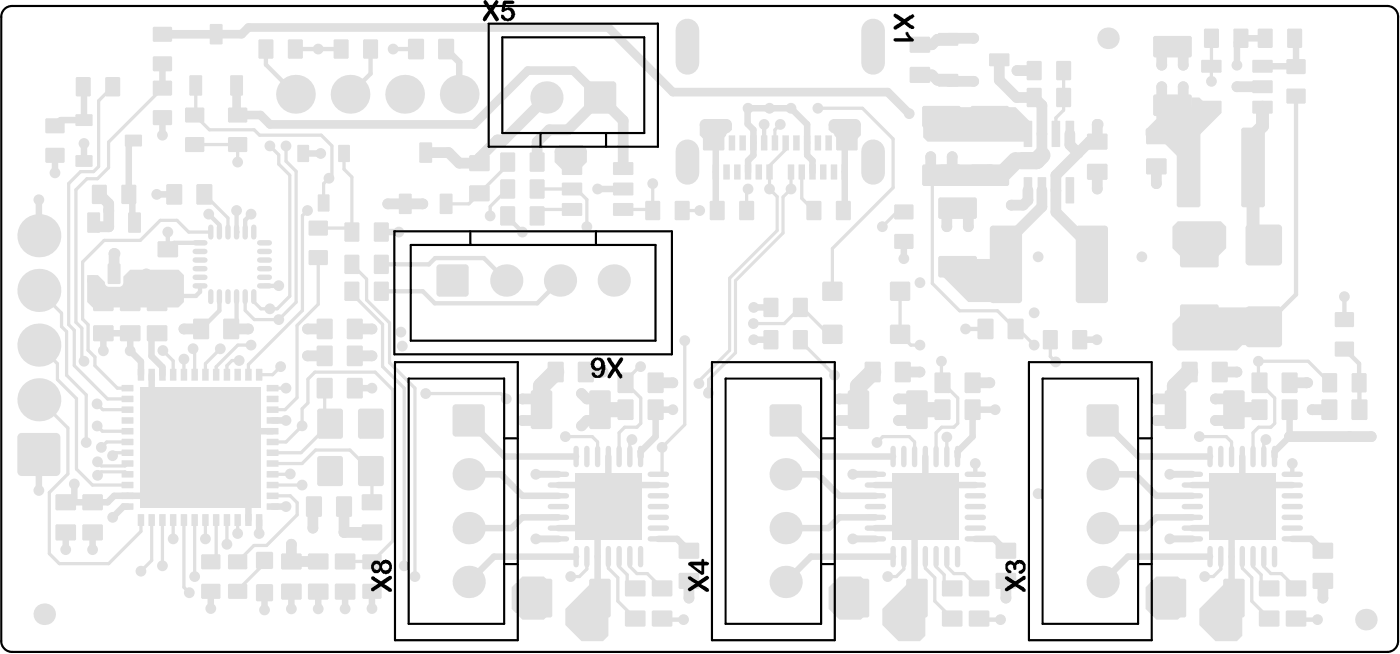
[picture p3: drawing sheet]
<svg xmlns="http://www.w3.org/2000/svg" width="217mm" height="101mm" viewBox="0 0 217 101" stroke-linecap="round" stroke-linejoin="round" font-family="sans-serif">
<path d="M.7 1.4l.7-.4 .5-.1h213.1a1.67 1.67 0 0 1 1.7 1.7v96.7a1.67 1.67 0 0 1-1.7 1.6h-213.1a1.67 1.67 0 0 1-1.7-1.6v-96.7l.1-.4z" fill="none" stroke="#000" stroke-width=".33"/>
<g fill="#e0e0e0">
<path d="M109.3 18.4h3.3l.8 .9v.8l-.4 .4a.51 .51 0 0 0-.5 .5l-1.6 1.6h-1.6v-.8l-.9-.9v-1.6z"/>
<path d="M13.5 42.6h1.7l1 1.1a.66 .66 0 0 0 .7 .7h1.6a.64 .64 0 0 0 .6-.6v-1l1.1-1h7.5l.8 .8v4.2l-.8 .8h-13.4l-.8-.8z"/>
<path d="M145.9 40.1h10.8v6.7h-6.6l-4.2-4.2z"/>
<path d="M184.2 47.6h13.3v5.8h-5l-.8 .9h-9.2l-.8-.9v-3.3z"/>
<path d="M143.4 16.6h14l2.3 2.3v3h-16l-.6-.6v-4.4z"/>
<path d="M86.8 22.6h3.3l.8 .8v1.7l-1.6 1.7h-1.7l-1.6-1.7v-1.7z"/>
<path d="M129.2 18.4h3.4l.8 .9v1.6l-.8 .9v.8h-1.7l-1.6-1.6a.51 .51 0 0 0-.4-.5l-.5-.4v-.8z"/>
<path d="M179.2 89.3h3.3l.9 .8v5l-.9 .8h-3.3l-1.7-1.6v-3.4z"/>
<path d="M130.1 89.3h3.3l.8 .8v5l-.8 .8h-3.3l-1.7-1.6v-3.4z"/>
<path d="M81 89.3h3.3l.8 .8v5l-.8 .8h-3.3l-1.7-1.6v-3.4z"/>
<path d="M91.8 90.1h2.5v8.3l-.9 .9h-3.3l-2.5-2.5v-2.5z"/>
<path d="M140.9 90.1h2.5v8.3l-.8 .9h-3.4l-2.5-2.5v-2.5z"/>
<path d="M190 90.1h2.5v8.3l-.8 .9h-3.3l-2.5-2.5v-2.5z"/>
<path d="M182.5 34.3h6.7l.8 .8v3.3l-1.6 1.7h-5l-1.7-1.7v-3.3z"/>
<path d="M179.2 17.8l.5-.3 3.7 .1a1.27 1.27 0 0 0 1.2-1.3v-1.2h1.3l.8 .8h2.5v1.7l-3.3 3.3v3.4h-3.4l-2.5-2.5h-1.6l-.9-.9v-.8l1.7-1.7z"/>
</g>
<path d="M27.5 45.8h2.9M43.2 44.2v.1" fill="none" stroke="#e0e0e0" stroke-width=".67"/>
<path d="M44.9 27.1v18.8M33.5 56.8v1.2M34.1 54l-2.3 2.3M99.1 56.8h.2M139.5 51.8l1.7 1.6M162.8 52.6v2.6" fill="none" stroke="#e0e0e0" stroke-width=".5"/>
<circle cx="199.8" cy="67.6" r=".83" fill="#e0e0e0"/>
<path d="M199.8 67.6h12.7" fill="none" stroke="#e0e0e0" stroke-width="1.7"/>
<path d="M150.7 63.4h3.5" fill="none" stroke="#e0e0e0" stroke-width="1"/>
<circle cx="154.2" cy="63.4" r=".5" fill="#e0e0e0"/>
<path d="M31 44.3v.9l-.6 .6" fill="none" stroke="#e0e0e0" stroke-width=".67"/>
<path d="M114 54.6l-4.2 4.2v1.2M109.4 60.4l.4 .5" fill="none" stroke="#e0e0e0" stroke-width=".49"/>
<circle cx="109.4" cy="60.4" r=".24" fill="#e0e0e0"/>
<path d="M113.1 54.2l-4.8 4.8v.4M109.8 60l-.4 .4" fill="none" stroke="#e0e0e0" stroke-width=".49"/>
<g fill="none" stroke="#e0e0e0" stroke-width=".5">
<path d="M187.7 10.3v2.3M187.7 5.9v4.3M43.2 24v1.4M44.3 22.6v2.4M45.9 26.5v20.3l-2.7 2.7M47.7 32.6l-.8 .8v14.7l-8.4 8.3v1.6M49.3 39.9v7.2l-3.3 3.3v11.2M139 32.8l-2.3 2.3M31.8 56.3v1.7M35.2 56.6v1.4M43.5 56.8l-1.3 1.2h-2M59.3 50.2v6.5"/>
<path d="M106.1 52.7v13l-3.5 3.6M124 47.6l-2.5 2.5h-4.7"/>
</g>
<path d="M180 13.4v2.9M147.6 24.3v2.8" fill="none" stroke="#e0e0e0" stroke-width="1.7"/>
<circle cx="147.6" cy="27.1" r=".83" fill="#e0e0e0"/>
<path d="M183.4 13.4v2.9M144.2 24.3v2.8" fill="none" stroke="#e0e0e0" stroke-width="1.7"/>
<circle cx="183.4" cy="16.3" r=".83" fill="#e0e0e0"/>
<path d="M142.6 11.6h1.8l.9 .8h1.6l.2 .2h3.8M150.9 5.9h-3.8l-.2 .2h-1.6l-.9 .8h-1.8M180 16.3h3.4" fill="none" stroke="#e0e0e0" stroke-width="1.7"/>
<path d="M25.2 56.8v1.2" fill="none" stroke="#e0e0e0" stroke-width="1"/>
<path d="M42.2 75.1h4.6M140.9 67.6h-4.1l-.9 .9M146.7 67.7v3" fill="none" stroke="#e0e0e0" stroke-width=".5"/>
<circle cx="46.8" cy="75.1" r=".25" fill="#e0e0e0"/>
<path d="M54.5 45.1v.4l4.8 4.7M54.5 40.9l2.3 2.3v3.2l3.6 3.6v6.2l3.9 3.9v29.2M59.3 56.7l3.3 3.4v27.5M42.2 68.4h2.1l2.5-2.5v-2.6l.9-.9v-3.7l1.1-1.1h9.3l2.8 2.8v23.3l-3.3 3.3-4.1-.1M45 73.4h-2.8M23.5 80.5v6.3l-1.7 1.6M36.8 80.5v2.1" fill="none" stroke="#e0e0e0" stroke-width=".5"/>
<path d="M120.4 30.4v5.3l-7.3 7.4v11.1M121.3 30.5v5.6l-7.3 7.3v11.2" fill="none" stroke="#e0e0e0" stroke-width=".49"/>
<path d="M90.1 60.9l.8 .9h2.1M90.9 65.1h2.1" fill="none" stroke="#e0e0e0" stroke-width="1.7"/>
<circle cx="35.2" cy="84.3" r=".25" fill="#e0e0e0"/>
<path d="M42.2 60.1h2.1M46 61.6l-1.8 1.8h-2M25.2 80.5v7.1M35.2 80.5v3.8" fill="none" stroke="#e0e0e0" stroke-width=".5"/>
<g fill="#e0e0e0">
<circle cx="25.2" cy="87.6" r=".25"/>
<circle cx="26.8" cy="83.4" r=".25"/>
</g>
<path d="M26.8 80.5v2.9M28.5 80.5v10.4l.8 .9" fill="none" stroke="#e0e0e0" stroke-width=".5"/>
<circle cx="102.6" cy="73.4" r=".25" fill="#e0e0e0"/>
<g fill="none" stroke="#e0e0e0" stroke-width=".5">
<path d="M30.2 17.8l2.3 2.3h6.9l.8 .8M36.8 22.4v2.7M41.8 22.6l1.4 1.4M44.3 25l1.6 1.5M51 27.6l-.8 .8v3M51.4 22.6v4.5M101.2 28.4v4.2M10.3 58.1l3.1 3v7.4M15 62.5l.9 .9h3.9M15.1 65.9l.8 .9h3.9M19.8 68.4h-3.3l-.8 .9M102.6 69.3v4.1h-.6"/>
<path d="M41 86.8v.4l-4.2 4.2v.1"/>
</g>
<path d="M20 30.1l.5 .5v3.5l.3 .4" fill="none" stroke="#e0e0e0" stroke-width="1"/>
<circle cx="36.8" cy="25.1" r=".25" fill="#e0e0e0"/>
<g fill="none" stroke="#e0e0e0" stroke-width=".5">
<path d="M126.7 16.8h7l4.7 4.7v7.6l-9.4 9.4v6.6M164.8 15.1v2l-1.2 1.2v2.4M53.3 23.8v2.4l1.2 1.2v8.5M78.7 29.3l-2.7 2.7v1.4M78.7 25.1v.4l-6 6.1h-3.6M88.6 29.3h.7l1.6 1.6v4.2M105.7 32.6h2.7M145.9 27.1l-1.4 1.4M29.9 54l.3 .2M124 52.6v.2l5.3 5.3M124 47.6h.2l4.2 4.2h.6M139.5 45.1v6.7"/>
<path d="M141.2 53.4h1.4M162.8 55.2l.8 .8M19.8 70.1h-1.9l-.5 .4M30.2 80.5v8.8M31.8 80.5v2.9"/>
</g>
<path d="M84.7 15.1l-6.6 6.6h-1l-2.8 2.7v.9M15.4 30.1l1.4 1.4v3.6h-1.6l-.7-.6M60.1 31.6h2.7M159.3 29.5v1.5l-.7 .8h-1.9M53.3 78.4v4h4.3" fill="none" stroke="#e0e0e0" stroke-width="1.7"/>
<path d="M78.7 33.4v.2l2.3 2.3" fill="none" stroke="#e0e0e0" stroke-width=".67"/>
<path d="M104.3 14.3h33.3l3.3 3.3" fill="none" stroke="#e0e0e0" stroke-width="1.3"/>
<path d="M119.3 29.3l1.1 1.1M122.6 29.3l-1.3 1.2M15.1 71.5l.6 .6h3.7l.4-.3M19.8 73.4l-.4-.4h-3.7l-.6 .6" fill="none" stroke="#e0e0e0" stroke-width=".49"/>
<circle cx="42.2" cy="68.4" r=".25" fill="#e0e0e0"/>
<path d="M17.5 13.4l-2.2 2.2v10.2l-.8 .8h-2l-1.9 1.8v21.9l.9 .8v5.5l5.2 5.2h3.1M25.2 13.6l-8.4 8.4v4l-1.7 1.7h-1.6l-1.7 1.7v20.5l.9 .9v4.8l.3 .3M21.7 37.2h-5.6l-3.3 3.4v8.8l.8 .9v3.9l1.1 1.1v1.3l3.5 3.5h1.6M31.7 30.1l3.6 3.7v2.1M6 45l3.5 3.5v2.1l.8 .7v6.8M6 53.4l2.9 2.9v2.5l3 2.9v10.9" fill="none" stroke="#e0e0e0" stroke-width=".5"/>
<path d="M32.3 33.2l1.7 1.6v1.1" fill="none" stroke="#e0e0e0" stroke-width=".67"/>
<circle cx="36.7" cy="35.9" r=".33" fill="#e0e0e0"/>
<path d="M26 35.9v2.7l1-1h4M36.7 32.6v3.3M38.9 33.2l-.9 .9v1.8M34 45.9v2.2l-2.8 2.8M36.7 45.9v4.2l-.9 .8M41 44.3h2.2M59.1 40.9h7.4l.9-.9h7.6l3.5 3.4M86.8 43.4l-3.5 3.6h-15.9l-1.9-1.9h-6.4" fill="none" stroke="#e0e0e0" stroke-width=".67"/>
<path d="M32.7 35.9h-3.5l-1.8-1.8h-2.6l-3.1 3.1M40.2 20.9h9.6l1.6 1.7M43.2 25.4l1.7 1.7M49.3 35.3h4.6l.6 .6M38 45.9v2.2l1.4 1.4h3.8M39.3 45.9v.8l1.1 1.1h2.6M42.2 71.8h4.6l2.1-2.1h5.3l3.4 3.4v4.7M42.2 76.8h2.8l1.1 1v1.9l-4.8 4.7h-1.9l-2.6 2.6M50.3 60.1v4.7l.8 .8M77.6 60.9l.9 .9M33.5 80.5v5.6l-.8 .9" fill="none" stroke="#e0e0e0" stroke-width=".5"/>
<path d="M17.7 39.3v3.1M28.5 50.9h2.7M35.8 50.9h2.7M47.7 55.1h2.6M47.7 50.9h2.6M55 55.1h2.6M55 50.9h2.6M48.7 78.4l-.2 .2v3.2M45.2 84.3v2.6h4.1" fill="none" stroke="#e0e0e0" stroke-width="1.7"/>
<path d="M140.1 37.4v2.6M116.8 47.6h2.7M116.8 52.6h2.7M41 91.8v2.6" fill="none" stroke="#e0e0e0" stroke-width="1"/>
<circle cx="17.7" cy="39.3" r=".83" fill="#e0e0e0"/>
<path d="M6 61.9h.2l4.3 4.4v7.1l-2.9 2.9v9.4l1.6 1.6h7.6l5-5v-1.8M11.9 72.6l2.4 2.5h5.5" fill="none" stroke="#e0e0e0" stroke-width=".5"/>
<path d="M10.2 77.8h4.1M11.5 74.9v2.9" fill="none" stroke="#e0e0e0" stroke-width="1"/>
<circle cx="164.8" cy="10.9" r=".25" fill="#e0e0e0"/>
<path d="M164.8 10.9v4.2" fill="none" stroke="#e0e0e0" stroke-width=".5"/>
<path d="M165.8 22.4l1.3 1.3M170 21.9h-1.2l-5.2 5.2v2.4M179.2 25.8v2.6" fill="none" stroke="#e0e0e0" stroke-width="1.7"/>
<circle cx="170" cy="19.3" r=".83" fill="#e0e0e0"/>
<path d="M170 19.3v2.6M161.5 20.7v3.3M165.8 20.7v1.7M170 26.6v2.7" fill="none" stroke="#e0e0e0" stroke-width="1.7"/>
<path d="M157.4 24.9l-2.2 2.2M161.5 24l-.9 .9h-2.4" fill="none" stroke="#e0e0e0" stroke-width="2.7"/>
<path d="M153.4 27.1h1.8" fill="none" stroke="#e0e0e0" stroke-width="1.3"/>
<path d="M145.9 27.1h7.5" fill="none" stroke="#e0e0e0" stroke-width="3.3"/>
<circle cx="153.4" cy="27.1" r="1.67" fill="#e0e0e0"/>
<path d="M154.9 9.3v3.1l2.7 2.7h2.7l1.2 1.2v4.4M157.6 10.9h2.7M144.2 27.1h1.7M144.2 20.9v-2.8h3.4v2.8M146.7 35.1v-2.9h3.4v2.9M151.7 20.9v-2.8h3.4v2.8M161.5 29.5v2.5l-5.6 5.6v3.3M163.6 29.5v3.3l5.6 5.6v2.5" fill="none" stroke="#e0e0e0" stroke-width="1.7"/>
<circle cx="36.8" cy="22.4" r=".25" fill="#e0e0e0"/>
<path d="M30.3 13.2v4.4l-.1 .2M30.2 22.4h6.6" fill="none" stroke="#e0e0e0" stroke-width=".5"/>
<path d="M25.2 5.3h12.3l1-1h55.8l10 10M33.5 5.3h.1M36.7 13.2v4.4l.1 .2h3.6l1.4 1.5h31.7l8.3-8.4h7l4.2 4.2" fill="none" stroke="#e0e0e0" stroke-width="1.3"/>
<path d="M12.9 13.4l.1 .1v5.1h-3.6l-.9 .9M25.2 9.9v3.7M6 30.9v5.6M20.7 21.8l-.7 .7v7.6M6 70.4v5.5M19.8 76.8h-2.1l-1 1h-2.4M19.8 78.4h-.7l-1.6 1.7M42.2 78.4h2.1M10.2 82.4v2.7M14.3 82.4v2.7M40.2 80.5v2.1" fill="none" stroke="#e0e0e0" stroke-width="1"/>
<circle cx="44.3" cy="65.1" r=".5" fill="#e0e0e0"/>
<g fill="none" stroke="#e0e0e0" stroke-width="1">
<path d="M25.2 18.2v2.7M69.1 7.6l2.1 2v5M8.5 24v2.8M13 22.2v2.7M24.3 30.1h2.7M47 23.8h2.7M59.1 35.9h2.7M92.6 29.3h4M16 54.3v-2.7h4.2v2.7l1.6 1.7v2M23.5 58v3.8l.8 .8M24.3 75.9l-.8 .9h-3.7M37.7 75.9l.8 .9v3.7"/>
<path d="M42.2 65.1h2.1M42.2 66.8h-8.7l-2.5 2.5"/>
</g>
<path d="M88.6 32.4h-4.4l-1 1M96.6 32.4h4.4l.2 .2M51.1 65.6l-4.4 4.5h-4.5" fill="none" stroke="#e0e0e0" stroke-width=".5"/>
<path d="M41.2 7.6v2.4l4.6 4.6M45.8 7.6h7.1M57.4 7.6v3.8l-3.2 3.2M60.9 7.6h3.6" fill="none" stroke="#e0e0e0" stroke-width=".67"/>
<path d="M62.8 31.6h2.7M66 23.6h3.5l1.7 1.7h3.1" fill="none" stroke="#e0e0e0" stroke-width="1.7"/>
<circle cx="83.2" cy="29.3" r=".25" fill="#e0e0e0"/>
<path d="M83.2 29.3h5.4M115.9 29.3l-.2 .2v3.1M124.2 26.6v4.1l1.9 1.9" fill="none" stroke="#e0e0e0" stroke-width=".5"/>
<path d="M110.6 22.1l.3 .4v9.9l.2 .2M115.9 26.6v-1.7l.9-.9v-3.9l-.9-.9v-2.4h6.7l2.5 2.5v4.7l.8 .9v1.7M131.2 22.1l-.3 .4v9.9l-.2 .2" fill="none" stroke="#e0e0e0" stroke-width="1"/>
<path d="M120.9 19.3l-.8 .8v2M121.8 22.1v1.1l-2.5 2.5v.9M122.6 26.6v2.7" fill="none" stroke="#e0e0e0" stroke-width=".49"/>
<path d="M118.4 19.3v2.8" fill="none" stroke="#e0e0e0" stroke-width=".67"/>
<path d="M83.2 25.1v-3.1l1.9-1.9h2.9l5-5 3.6 3.6v7.4" fill="none" stroke="#e0e0e0" stroke-width="1.7"/>
<circle cx="119.3" cy="26.6" r=".24" fill="#e0e0e0"/>
<path d="M119.3 26.6v2.7" fill="none" stroke="#e0e0e0" stroke-width=".49"/>
<g fill="none" stroke="#e0e0e0" stroke-width="1">
<path d="M23.5 52.5v2.6l1.7 1.7M167.3 52.6h2.7M55 60.1h2.6M72.6 73.4h5l3.4 3.4h5.5M72.6 65.1l5.6 5.6h11.1M90.6 74.8l-.3 .3h-3.8M94.3 78.4l-1.7 1.7v12.1l.4 .4M94.3 70.7v4.1M97.9 74.8l.4 .3h3.7M104.3 63.4h-2.7v4.2l-2.3 2.3v.8M121.8 73.4h4.9l3.4 3.4h5.6M121.8 65.1l5.5 5.6h11.1"/>
<path d="M139.7 74.8l-.3 .3h-3.7M143.4 78.4l-1.7 1.7v12.1l.4 .4M143.4 70.7v4.1M147.1 74.8l.3 .3h3.7M150.7 63.4v4.2l-2.3 2.3v.8M188.9 74.8l-.4 .3h-3.7M192.5 78.4l-1.6 1.7v12.1l.3 .4M192.5 70.7v4.1M196.2 74.8l.3 .3h3.8M199.8 63.4v4.2l-2.3 2.3v.8M32.7 91.5v2.7M45.2 91.6v2.7"/>
<path d="M49.3 91.6v2.7M53.5 91.6v2.7M57.6 91.5v2.7M86.5 80.1h-5.5l-1.7 1.7h-6.7M86.5 81.8h3.8l.3 .3M89.3 86.2h-12.8l-3.9 3.9M102 83.4h2.9l1.9 1.9M135.7 80.1h-5.6l-1.7 1.7h-6.6M135.7 81.8h3.7l.3 .3M138.4 86.2h-12.7l-3.9 3.9M151.1 83.4h3l1.8 1.9M184.8 81.8h3.7l.4 .3"/>
<path d="M200.3 83.4h2.9l1.8 1.9"/>
</g>
<path d="M208.3 45.9v3.6M208.3 54l2.3 2.3 .1 7.1M151.1 71.8v1.6M200.3 71.8v1.6M102.6 95.8l.2 .1h3.1M151.7 95.8l.2 .1h3.2M200.8 95.8l.2 .1h3.2" fill="none" stroke="#e0e0e0" stroke-width=".67"/>
<g fill="none" stroke="#e0e0e0" stroke-width=".5">
<path d="M96.8 59.1l2.5 2.5v3.9l-.6 .6h-1.9l-.9 .9v3.7M145.9 55.9v3.2l2.5 2.5v3.9l-.6 .6h-1.9l-.8 .9v3.7M206.1 59.3l-3.4-3.4h-7.7v3.2l2.5 2.5v3.9l-.6 .6h-1.9l-.8 .9v3.7M66 60.9h11.6M87.6 67.6h4.2l.8 .8v2.3M97.9 68l-.3 .4v2.3M140.9 67.6l.8 .8v2.3M185.9 67.6h4.1l.9 .8v2.3M196.2 68l-.3 .4v2.3M90.9 86.2v1.9l-1.1 1.2h-1.4M94.3 86.2v1.8l1.4 1.4v3.7l2.7 2.7M95.9 86.2v1.5l1.3 1.3v2.1h1.2"/>
<path d="M97.6 86.2v1.5l1.1 1.1h1.6l2.3 2.3M140.1 86.2v1.9l-1.2 1.2h-1.3M143.4 86.2v1.8l1.5 1.4v3.7l2.7 2.7M145.1 86.2v1.5l1.2 1.3v2.1h1.3M146.7 86.2v1.5l1.1 1.1h1.6l2.3 2.3M189.2 86.2v1.9l-1.2 1.2h-1.3M195.4 89v2.1M195.9 86.2v1.5l1.1 1.1h1.6l2.2 2.3"/>
</g>
<path d="M83 73.4h3.5M132.2 73.4h3.5M181.3 73.4h3.5M83 83.4h3.5M132.2 83.4h3.5M181.3 83.4h3.5" fill="none" stroke="#e0e0e0" stroke-width="1.1"/>
<g fill="none" stroke="#e0e0e0" stroke-width="1.7">
<path d="M90.8 57.6h2.6M101.6 59.3h2.7M139.9 57.6h2.7M150.7 59.3h2.7M81 61.8h2.9M83.9 63.4v1.7h-2.9M90.9 65.1l-.8 .8M93 61.8v3.3M130.1 61.8h2.9M133 63.4v1.7h-2.9M139.2 61.8h2.9v3.3h-2.9M106.8 89.9v2.7"/>
<path d="M155.9 89.9v2.7M205 89.9v2.7"/>
</g>
<path d="M93 63.4h3.9M142.1 63.4h4" fill="none" stroke="#e0e0e0" stroke-width="2.3"/>
<path d="M86.1 57.6l-2.2 2.2v3.6M135.2 57.6l-2.2 2.2v3.6" fill="none" stroke="#e0e0e0" stroke-width="2.7"/>
<circle cx="195.4" cy="91.1" r=".25" fill="#e0e0e0"/>
<path d="M192.5 86.2v1.8l1.5 1.4v3.7l2.7 2.7M194.2 86.2v1.5l1.2 1.3M195.4 91.1h1.3" fill="none" stroke="#e0e0e0" stroke-width=".5"/>
<path d="M179.2 61.8h3M182.2 63.4v1.7h-3M188.4 61.8h2.8v3.3" fill="none" stroke="#e0e0e0" stroke-width="1.7"/>
<path d="M191.2 63.4h4" fill="none" stroke="#e0e0e0" stroke-width="2.3"/>
<path d="M184.4 57.6l-2.2 2.2v3.6" fill="none" stroke="#e0e0e0" stroke-width="2.7"/>
<path d="M170.9 65.1l5.6 5.6h11M170.9 73.4h5l3.3 3.4h5.6M184.8 80.1h-5.6l-1.7 1.7h-6.6M187.5 86.2h-12.7l-3.9 3.9" fill="none" stroke="#e0e0e0" stroke-width="1"/>
<circle cx="191.2" cy="65.1" r=".83" fill="#e0e0e0"/>
<path d="M189 57.6h2.7M188.4 65.1h2.8M203.3 63.4h2.7" fill="none" stroke="#e0e0e0" stroke-width="1.7"/>
<circle cx="202.5" cy="59.3" r=".83" fill="#e0e0e0"/>
<path d="M180 7.2h3.4v2.9M199.8 59.3h2.7" fill="none" stroke="#e0e0e0" stroke-width="1.7"/>
<path d="M200.8 14.9v30.7l-4.9 5" fill="none" stroke="#e0e0e0" stroke-width=".67"/>
<path d="M195.7 16.6v2.9l-1.5 1.5v15.3l1.7 1.6" fill="none" stroke="#e0e0e0" stroke-width="2"/>
<circle cx="180" cy="7.2" r=".83" fill="#e0e0e0"/>
<path d="M180 7.2v2.9" fill="none" stroke="#e0e0e0" stroke-width="1.7"/>
<path d="M200.6 5.9l.2 .2v4.2h-5.1" fill="none" stroke="#e0e0e0" stroke-width="1"/>
<circle cx="196.1" cy="5.9" r=".5" fill="#e0e0e0"/>
<path d="M196.1 5.9h-3.8l-.6 .6v3.6M24.3 51.6l-.8 .9" fill="none" stroke="#e0e0e0" stroke-width="1"/>
<path d="M191.7 13.4h4" fill="none" stroke="#e0e0e0" stroke-width="1.7"/>
<path d="M139 32.8h1.1M144.5 28.5v15.4l4.2 4.2h5.9l2.8 2.8h.4l2.5 2.5M25.2 54.3l1.6 1.6v2.1M28.5 55.6v2.4M30.2 54.2v3.8M37.1 55.8h-1.1l-.8 .8M38.9 53.4h-2l-3.4 3.4M44.9 45.9l-1.9 1.9M99.1 56.8l-2.3 2.3" fill="none" stroke="#e0e0e0" stroke-width=".5"/>
<path d="M149.6 50.9h3.1" fill="none" stroke="#e0e0e0" stroke-width=".67"/>
<g fill="#e0e0e0">
<circle cx="62.3" cy="53.6" r=".83"/>
<circle cx="62.1" cy="51.4" r=".83"/>
<circle cx="136.7" cy="35.1" r=".83"/>
<circle cx="106.1" cy="52.7" r=".83"/>
<circle cx="99.3" cy="56.8" r=".83"/>
<circle cx="78.5" cy="61.8" r=".83"/>
<circle cx="90.1" cy="65.9" r=".83"/>
<circle cx="90.1" cy="60.9" r=".83"/>
<circle cx="43.2" cy="44.2" r=".83"/>
<circle cx="47.7" cy="32.6" r=".83"/>
<circle cx="27.5" cy="45.8" r=".83"/>
<circle cx="66" cy="60.9" r=".83"/>
<circle cx="142.6" cy="53.4" r=".83"/>
<circle cx="160.3" cy="48.4" r=".83"/>
<circle cx="149.6" cy="50.9" r=".83"/>
<circle cx="160.3" cy="53.4" r=".83"/>
<circle cx="163.6" cy="56" r=".83"/>
<circle cx="28.5" cy="55.6" r=".83"/>
<circle cx="25.2" cy="54.3" r=".83"/>
<circle cx="29.9" cy="54" r=".83"/>
<circle cx="34.1" cy="54" r=".83"/>
<circle cx="37.1" cy="55.8" r=".83"/>
<circle cx="212.5" cy="67.6" r=".83"/>
<circle cx="209.2" cy="67.6" r=".83"/>
<circle cx="154.2" cy="63.4" r=".83"/>
<circle cx="22.7" cy="42.4" r=".83"/>
<circle cx="108.3" cy="59.4" r=".83"/>
<circle cx="109.8" cy="60.9" r=".83"/>
<circle cx="38.9" cy="53.4" r=".83"/>
<circle cx="43.5" cy="56.8" r=".83"/>
<circle cx="116.8" cy="50.1" r=".83"/>
<circle cx="187.7" cy="12.6" r=".83"/>
<circle cx="183.4" cy="13.4" r=".83"/>
<circle cx="180" cy="13.4" r=".83"/>
<circle cx="150.9" cy="5.9" r=".83"/>
<circle cx="150.9" cy="12.6" r=".83"/>
<circle cx="146.7" cy="67.7" r=".83"/>
<circle cx="135.9" cy="68.5" r=".83"/>
<circle cx="46.8" cy="75.1" r=".83"/>
<circle cx="45" cy="73.4" r=".83"/>
<circle cx="21.8" cy="88.4" r=".83"/>
<circle cx="46.8" cy="65.9" r=".83"/>
<circle cx="62.6" cy="87.6" r=".83"/>
<circle cx="64.3" cy="89.3" r=".83"/>
<circle cx="36.8" cy="82.6" r=".83"/>
<circle cx="35.2" cy="84.3" r=".83"/>
<circle cx="44.3" cy="60.1" r=".83"/>
<circle cx="25.2" cy="87.6" r=".83"/>
<circle cx="26.8" cy="83.4" r=".83"/>
<circle cx="29.3" cy="91.8" r=".83"/>
<circle cx="102.6" cy="69.3" r=".83"/>
<circle cx="44.3" cy="22.6" r=".83"/>
<circle cx="41.8" cy="22.6" r=".83"/>
<circle cx="51" cy="27.6" r=".83"/>
<circle cx="101.2" cy="28.4" r=".83"/>
<circle cx="15" cy="62.5" r=".83"/>
<circle cx="15.1" cy="65.9" r=".83"/>
<circle cx="13.4" cy="68.5" r=".83"/>
<circle cx="15.7" cy="69.3" r=".83"/>
<circle cx="36.8" cy="25.1" r=".83"/>
<circle cx="126.7" cy="16.8" r=".83"/>
<circle cx="129.3" cy="58.1" r=".83"/>
<circle cx="160.9" cy="76.4" r=".83"/>
<circle cx="142.6" cy="43.8" r=".83"/>
<circle cx="160.9" cy="39.8" r=".83"/>
<circle cx="177" cy="39.8" r=".83"/>
<circle cx="190" cy="52.6" r=".83"/>
<circle cx="186.7" cy="52.6" r=".83"/>
<circle cx="183.4" cy="52.6" r=".83"/>
<circle cx="90.9" cy="35.1" r=".83"/>
<circle cx="76" cy="33.4" r=".83"/>
<circle cx="81" cy="35.9" r=".83"/>
<circle cx="60.1" cy="31.6" r=".83"/>
<circle cx="16.8" cy="35.1" r=".83"/>
<circle cx="16.8" cy="32.6" r=".83"/>
<circle cx="140.9" cy="17.6" r=".83"/>
<circle cx="30.2" cy="89.3" r=".83"/>
<circle cx="53.3" cy="82.4" r=".83"/>
<circle cx="31.8" cy="83.4" r=".83"/>
<circle cx="17.4" cy="70.5" r=".83"/>
<circle cx="15.1" cy="71.5" r=".83"/>
<circle cx="15.1" cy="73.6" r=".83"/>
<circle cx="13" cy="55.9" r=".83"/>
<circle cx="32.3" cy="33.2" r=".83"/>
<circle cx="36.7" cy="32.6" r=".83"/>
<circle cx="47.7" cy="55.1" r=".83"/>
<circle cx="47.7" cy="50.9" r=".83"/>
<circle cx="45.2" cy="84.3" r=".83"/>
<circle cx="41" cy="94.4" r=".83"/>
<circle cx="116.8" cy="47.6" r=".83"/>
<circle cx="116.8" cy="52.6" r=".83"/>
<circle cx="140.1" cy="40" r=".83"/>
<circle cx="57.6" cy="50.9" r=".83"/>
<circle cx="57.6" cy="55.1" r=".83"/>
<circle cx="43.2" cy="49.5" r=".83"/>
<circle cx="41.8" cy="47.8" r=".83"/>
<circle cx="38.9" cy="33.2" r=".83"/>
<circle cx="38.5" cy="50.9" r=".83"/>
<circle cx="28.5" cy="50.9" r=".83"/>
<circle cx="26" cy="35.9" r=".83"/>
<circle cx="14.3" cy="43.4" r=".83"/>
<circle cx="20.2" cy="43.4" r=".83"/>
<circle cx="17.7" cy="39.3" r=".83"/>
<circle cx="11.5" cy="74.9" r=".83"/>
<circle cx="179.2" cy="28.4" r=".83"/>
<circle cx="170" cy="19.3" r=".83"/>
<circle cx="170" cy="29.3" r=".83"/>
<circle cx="157.6" cy="10.9" r=".83"/>
<circle cx="147.6" cy="24.3" r=".83"/>
<circle cx="144.2" cy="24.3" r=".83"/>
<circle cx="151.7" cy="20.9" r=".83"/>
<circle cx="155.1" cy="20.9" r=".83"/>
<circle cx="144.2" cy="20.9" r=".83"/>
<circle cx="147.6" cy="20.9" r=".83"/>
<circle cx="150.1" cy="35.1" r=".83"/>
<circle cx="146.7" cy="35.1" r=".83"/>
<circle cx="156.7" cy="31.8" r=".83"/>
<circle cx="6" cy="30.9" r=".83"/>
<circle cx="6" cy="75.9" r=".83"/>
<circle cx="17.5" cy="80.1" r=".83"/>
<circle cx="10.2" cy="85.1" r=".83"/>
<circle cx="14.3" cy="85.1" r=".83"/>
<circle cx="40.2" cy="82.6" r=".83"/>
<circle cx="44.3" cy="78.4" r=".83"/>
<circle cx="44.3" cy="65.1" r=".83"/>
<circle cx="20.2" cy="54.3" r=".83"/>
<circle cx="16" cy="54.3" r=".83"/>
<circle cx="24.3" cy="30.1" r=".83"/>
<circle cx="13" cy="22.2" r=".83"/>
<circle cx="8.5" cy="26.8" r=".83"/>
<circle cx="25.2" cy="20.9" r=".83"/>
<circle cx="60.9" cy="7.6" r=".83"/>
<circle cx="49.3" cy="7.6" r=".83"/>
<circle cx="49.7" cy="23.8" r=".83"/>
<circle cx="65.5" cy="31.6" r=".83"/>
<circle cx="61.8" cy="35.9" r=".83"/>
<circle cx="92.6" cy="29.3" r=".83"/>
<circle cx="118.4" cy="19.3" r=".83"/>
<circle cx="120.9" cy="19.3" r=".83"/>
<circle cx="90.1" cy="23.4" r=".83"/>
<circle cx="86.8" cy="23.4" r=".83"/>
<circle cx="119.3" cy="16.8" r=".83"/>
<circle cx="122.6" cy="16.8" r=".83"/>
<circle cx="115.9" cy="16.8" r=".83"/>
<circle cx="108.4" cy="32.6" r=".83"/>
<circle cx="109.3" cy="19.3" r=".83"/>
<circle cx="112.6" cy="19.3" r=".83"/>
<circle cx="129.2" cy="19.3" r=".83"/>
<circle cx="132.6" cy="19.3" r=".83"/>
<circle cx="115.9" cy="29.3" r=".83"/>
<circle cx="122.6" cy="29.3" r=".83"/>
<circle cx="119.3" cy="29.3" r=".83"/>
<circle cx="48.5" cy="81.8" r=".83"/>
<circle cx="208.3" cy="45.9" r=".83"/>
<circle cx="170" cy="52.6" r=".83"/>
<circle cx="199.8" cy="67.6" r=".83"/>
<circle cx="104.3" cy="63.4" r=".83"/>
<circle cx="57.6" cy="94.2" r=".83"/>
<circle cx="53.5" cy="94.3" r=".83"/>
<circle cx="49.3" cy="94.3" r=".83"/>
<circle cx="45.2" cy="94.3" r=".83"/>
<circle cx="32.7" cy="94.2" r=".83"/>
<circle cx="57.6" cy="60.1" r=".83"/>
<circle cx="87.6" cy="67.6" r=".83"/>
<circle cx="185.9" cy="67.6" r=".83"/>
<circle cx="179.2" cy="90.9" r=".83"/>
<circle cx="179.2" cy="94.3" r=".83"/>
<circle cx="130.1" cy="94.3" r=".83"/>
<circle cx="130.1" cy="90.9" r=".83"/>
<circle cx="83" cy="83.4" r=".83"/>
<circle cx="83" cy="73.4" r=".83"/>
<circle cx="132.2" cy="83.4" r=".83"/>
<circle cx="132.2" cy="73.4" r=".83"/>
<circle cx="106.8" cy="92.6" r=".83"/>
<circle cx="155.9" cy="92.6" r=".83"/>
<circle cx="81" cy="94.3" r=".83"/>
<circle cx="81" cy="90.9" r=".83"/>
<circle cx="88.4" cy="89.3" r=".83"/>
<circle cx="137.6" cy="89.3" r=".83"/>
<circle cx="89.3" cy="95.9" r=".83"/>
<circle cx="92.6" cy="97.6" r=".83"/>
<circle cx="138.4" cy="95.9" r=".83"/>
<circle cx="141.7" cy="97.6" r=".83"/>
<circle cx="145.9" cy="55.9" r=".83"/>
<circle cx="195" cy="55.9" r=".83"/>
<circle cx="139.2" cy="65.1" r=".83"/>
<circle cx="139.2" cy="61.8" r=".83"/>
<circle cx="190.9" cy="97.6" r=".83"/>
<circle cx="187.5" cy="95.9" r=".83"/>
<circle cx="186.7" cy="89.3" r=".83"/>
<circle cx="155.1" cy="95.9" r=".83"/>
<circle cx="105.9" cy="95.9" r=".83"/>
<circle cx="204.2" cy="95.9" r=".83"/>
<circle cx="181.3" cy="73.4" r=".83"/>
<circle cx="104.3" cy="59.3" r=".83"/>
<circle cx="93.4" cy="57.6" r=".83"/>
<circle cx="81" cy="61.8" r=".83"/>
<circle cx="81" cy="65.1" r=".83"/>
<circle cx="153.4" cy="59.3" r=".83"/>
<circle cx="142.6" cy="57.6" r=".83"/>
<circle cx="130.1" cy="61.8" r=".83"/>
<circle cx="130.1" cy="65.1" r=".83"/>
<circle cx="181.3" cy="83.4" r=".83"/>
<circle cx="97.9" cy="68" r=".83"/>
<circle cx="151.1" cy="71.8" r=".83"/>
<circle cx="200.3" cy="71.8" r=".83"/>
<circle cx="196.2" cy="68" r=".83"/>
<circle cx="205" cy="92.6" r=".83"/>
<circle cx="179.2" cy="65.1" r=".83"/>
<circle cx="179.2" cy="61.8" r=".83"/>
<circle cx="191.7" cy="57.6" r=".83"/>
<circle cx="188.4" cy="61.8" r=".83"/>
<circle cx="188.4" cy="65.1" r=".83"/>
<circle cx="202.5" cy="59.3" r=".83"/>
<circle cx="203.3" cy="63.4" r=".83"/>
<circle cx="183.4" cy="35.9" r=".83"/>
<circle cx="188.4" cy="35.9" r=".83"/>
<circle cx="183.4" cy="10.1" r=".83"/>
<circle cx="180" cy="10.1" r=".83"/>
<circle cx="191.7" cy="13.4" r=".83"/>
<circle cx="191.7" cy="10.1" r=".83"/>
<circle cx="147.1" cy="74.8" r=".83"/>
<circle cx="147.1" cy="78.4" r=".83"/>
<circle cx="147.1" cy="82.1" r=".83"/>
<circle cx="143.4" cy="74.8" r=".83"/>
<circle cx="143.4" cy="78.4" r=".83"/>
<circle cx="143.4" cy="82.1" r=".83"/>
<circle cx="139.7" cy="74.8" r=".83"/>
<circle cx="139.7" cy="78.4" r=".83"/>
<circle cx="139.7" cy="82.1" r=".83"/>
<circle cx="37.7" cy="75.9" r=".83"/>
<circle cx="24.3" cy="75.9" r=".83"/>
<circle cx="24.3" cy="62.6" r=".83"/>
<circle cx="37.7" cy="62.6" r=".83"/>
<circle cx="31" cy="69.3" r=".83"/>
<circle cx="196.2" cy="74.8" r=".83"/>
<circle cx="196.2" cy="78.4" r=".83"/>
<circle cx="196.2" cy="82.1" r=".83"/>
<circle cx="192.5" cy="74.8" r=".83"/>
<circle cx="192.5" cy="78.4" r=".83"/>
<circle cx="192.5" cy="82.1" r=".83"/>
<circle cx="188.9" cy="74.8" r=".83"/>
<circle cx="188.9" cy="78.4" r=".83"/>
<circle cx="188.9" cy="82.1" r=".83"/>
<circle cx="97.9" cy="74.8" r=".83"/>
<circle cx="97.9" cy="78.4" r=".83"/>
<circle cx="97.9" cy="82.1" r=".83"/>
<circle cx="94.3" cy="74.8" r=".83"/>
<circle cx="94.3" cy="78.4" r=".83"/>
<circle cx="94.3" cy="82.1" r=".83"/>
<circle cx="90.6" cy="74.8" r=".83"/>
<circle cx="90.6" cy="78.4" r=".83"/>
<circle cx="90.6" cy="82.1" r=".83"/>
</g>
<path d="M106.5 4.7v5M135.3 4.7v5M135.3 23.4v3.4" fill="none" stroke="#e0e0e0" stroke-width="3.7"/>
<g fill="#e0e0e0">
<path d="M123.8 67.1h.4a.5 .5 0 0 1-.4 .5z"/>
<path d="M123.8 62.6l.4 .2 .1 .3h-.5z"/>
<path d="M119.5 62.7l.3-.1v.5h-.5z"/>
<path d="M119.3 67.1h.5v.5a.5 .5 0 0 1-.5-.5z"/>
<path d="M172.9 67.1h.5a.5 .5 0 0 1-.5 .5z"/>
<path d="M172.9 62.6l.4 .2 .1 .3h-.5z"/>
<path d="M168.6 62.7l.3-.1v.5h-.5z"/>
<path d="M168.4 67.1h.5v.5a.5 .5 0 0 1-.5-.5z"/>
<path d="M72.1 40.9l.5 .3v.2h-.5z"/>
<path d="M67.9 41l.2-.1v.5h-.5z"/>
<path d="M67.6 45.4h.5v.5h-.2z"/>
<path d="M72.1 45.4h.5v.3l-.5 .2z"/>
<path d="M90.5 17.1h.5v.5a.5 .5 0 0 1-.5-.5z"/>
<path d="M95 17.1h.5l-.2 .4-.3 .1z"/>
<path d="M95 12.6l.4 .2 .1 .3h-.5z"/>
<path d="M90.8 12.7l.2-.1v.5h-.5z"/>
<circle cx="121.8" cy="81.8" r="2.5"/>
<circle cx="121.8" cy="90.1" r="2.5"/>
<circle cx="170.9" cy="73.4" r="2.5"/>
<circle cx="170.9" cy="81.8" r="2.5"/>
<circle cx="170.9" cy="90.1" r="2.5"/>
<circle cx="72.6" cy="90.1" r="2.5"/>
<circle cx="72.6" cy="73.4" r="2.5"/>
<circle cx="78.5" cy="43.4" r="2.5"/>
<circle cx="84.7" cy="15.1" r="2.5"/>
<circle cx="54.2" cy="14.6" r="3"/>
<circle cx="71.2" cy="14.6" r="3"/>
<circle cx="62.7" cy="14.6" r="3"/>
<circle cx="45.8" cy="14.6" r="3"/>
</g>
<g fill="#e0e0e0">
<path d="M119.8 62.6h4l.4 .5v4l-.4 .5h-4l-.5-.5v-4z" fill-rule="evenodd"/>
<path d="M168.9 62.6h4l.5 .5v4l-.5 .5h-4l-.5-.5v-4z" fill-rule="evenodd"/>
<path d="M68.1 40.9h4l.5 .5v4l-.5 .5h-4l-.5-.5v-4z" fill-rule="evenodd"/>
<path d="M90.5 13.1l.5-.5h4l.5 .5v4l-.5 .5h-4l-.5-.5z" fill-rule="evenodd"/>
</g>
<path d="M106.5 23.4v3.4" fill="none" stroke="#e0e0e0" stroke-width="3.7"/>
<g fill="#e0e0e0">
<path d="M74.6 67.1h.5a.5 .5 0 0 1-.5 .5z"/>
<path d="M74.6 62.6l.5 .2v.3h-.5z"/>
<path d="M70.4 62.7l.2-.1v.5h-.5z"/>
<path d="M70.1 67.1h.5v.5a.5 .5 0 0 1-.5-.5z"/>
<circle cx="72.6" cy="81.8" r="2.5"/>
<circle cx="95.1" cy="43.4" r="2.5"/>
<circle cx="121.8" cy="73.4" r="2.5"/>
<circle cx="86.8" cy="43.4" r="2.5"/>
</g>
<path d="M70.6 62.6h4l.5 .5v4l-.5 .5h-4l-.5-.5v-4z" fill-rule="evenodd" fill="#e0e0e0"/>
<g fill="none" stroke="#e0e0e0" stroke-width=".83">
<path d="M30.3 37.6h1.5M30.3 38.9h1.5M32.7 35.2v1.5M34 35.2v1.5M35.3 35.2v1.5M36.7 35.2v1.5M38 35.2v1.5M39.3 35.2v1.5M40.2 37.6h1.5M40.2 38.9h1.5M30.3 40.3h1.5M30.3 41.6h1.5"/>
<path d="M30.3 42.9h1.5M30.3 44.3h1.5M32.7 45.2v1.5M34 45.2v1.5M35.3 45.2v1.5M36.7 45.2v1.5M38 45.2v1.5M39.3 45.2v1.5M40.2 40.3h1.5M40.2 41.6h1.5M40.2 42.9h1.5M40.2 44.3h1.5"/>
</g>
<g fill="#e0e0e0">
<path d="M51.9 6.1h1.9l.2 .2v2.6l-.2 .2h-1.9l-.2-.2v-2.6z" fill-rule="evenodd"/>
<path d="M56.3 6.3l.2-.2h1.9l.2 .2v2.6l-.2 .2h-1.9l-.2-.2z" fill-rule="evenodd"/>
<path d="M44.8 6.1h1.9l.2 .2v2.6l-.2 .2h-1.9l-.2-.2v-2.6z" fill-rule="evenodd"/>
<path d="M40 6.3l.3-.2h1.8l.3 .2v2.6l-.3 .2h-1.8l-.3-.2z" fill-rule="evenodd"/>
<path d="M138.2 73.3h10.4v10.3h-10.4z" fill-rule="evenodd"/>
</g>
<g fill="#e0e0e0">
<path d="M53.8 6.1l.2 .2h-.2z"/>
<path d="M51.8 6.2l.1-.1v.2h-.2z"/>
<path d="M51.7 8.9h.2v.2z"/>
<path d="M53.8 8.9h.2l-.2 .2z"/>
<path d="M58.4 6.1l.2 .2h-.2z"/>
<path d="M56.3 6.2l.2-.1v.2h-.2z"/>
<path d="M56.3 8.9h.2v.2z"/>
<path d="M58.4 8.9h.2l-.2 .2z"/>
<path d="M44.6 8.9h.2v.2z"/>
<path d="M46.7 8.9h.2l-.2 .2z"/>
<path d="M46.7 6.1l.2 .2h-.2z"/>
<path d="M44.7 6.2l.1-.1v.2h-.2z"/>
<path d="M40 8.9h.3v.2z"/>
<path d="M42.1 8.9h.3l-.3 .2z"/>
<path d="M42.1 6.1l.3 .2h-.3z"/>
<path d="M40.1 6.2l.2-.1v.2h-.3z"/>
</g>
<g fill="none" stroke="#e0e0e0" stroke-width=".83">
<path d="M134.4 78.4h2.5M134.4 76.8h2.5M134.4 75.1h2.5M134.4 73.4h2.5M138.4 69.4v2.5M140.1 69.4v2.5M141.7 69.4v2.5M143.4 69.4v2.5M145.1 69.4v2.5M146.7 69.4v2.5M148.4 69.4v2.5M149.9 78.4h2.5"/>
<path d="M149.9 76.8h2.5M149.9 75.1h2.5M149.9 73.4h2.5M134.4 83.4h2.5M134.4 81.8h2.5M134.4 80.1h2.5M138.4 84.9v2.5M140.1 84.9v2.5M141.7 84.9v2.5M143.4 84.9v2.5M145.1 84.9v2.5M146.7 84.9v2.5"/>
<path d="M148.4 84.9v2.5M149.9 83.4h2.5M149.9 81.8h2.5M149.9 80.1h2.5"/>
</g>
<g fill="#e0e0e0">
<path d="M14.7 50.3h2.7l.2 .3v2l-.2 .2h-2.7l-.3-.2v-2z" fill-rule="evenodd"/>
<path d="M14.7 45.7h2.7l.2 .2v2l-.2 .3h-2.7l-.3-.3v-2z" fill-rule="evenodd"/>
<path d="M23 50.3h2.7l.2 .3v2l-.2 .2h-2.7l-.3-.2v-2z" fill-rule="evenodd"/>
<path d="M23 45.7h2.7l.2 .2v2l-.2 .3h-2.7l-.3-.3v-2z" fill-rule="evenodd"/>
<path d="M63.5 6h2l.2 .2v2.7l-.2 .3h-2l-.3-.3v-2.7z" fill-rule="evenodd"/>
<path d="M68.1 6h2l.3 .2v2.7l-.3 .3h-2l-.2-.3v-2.7z" fill-rule="evenodd"/>
<path d="M127.4 43.9l.3-.3h2.6l.3 .3v2.4l-.3 .3h-2.6l-.3-.3z" fill-rule="evenodd"/>
<path d="M138.2 43.6h2.6l.3 .3v2.4l-.3 .3h-2.6l-.3-.3v-2.4z" fill-rule="evenodd"/>
<path d="M122.9 46.3l.2-.2h1.9l.2 .2v2.6l-.2 .2h-1.9l-.2-.2z" fill-rule="evenodd"/>
<path d="M118.5 46.1h1.9l.2 .2v2.6l-.2 .2h-1.9l-.2-.2v-2.6z" fill-rule="evenodd"/>
<path d="M127.4 50.6l.3-.3h2.6l.3 .3v2.4l-.3 .3h-2.6l-.3-.3z" fill-rule="evenodd"/>
<path d="M138.2 50.3h2.6l.3 .3v2.4l-.3 .3h-2.6l-.3-.3v-2.4z" fill-rule="evenodd"/>
<path d="M23.9 8.7h2.5l.3 .2v1.9l-.3 .2h-2.5l-.2-.2v-1.9z" fill-rule="evenodd"/>
<path d="M23.9 4.1h2.5l.3 .3v1.8l-.3 .3h-2.5l-.2-.3v-1.8z" fill-rule="evenodd"/>
<path d="M23.9 17h2.5l.3 .3v1.8l-.3 .3h-2.5l-.2-.3v-1.8z" fill-rule="evenodd"/>
<path d="M23.9 12.5h2.5l.3 .2v1.9l-.3 .2h-2.5l-.2-.2v-1.9z" fill-rule="evenodd"/>
<path d="M35.3 90.6l.3-.2h2.5l.2 .2v1.9l-.2 .2h-2.5l-.3-.2z" fill-rule="evenodd"/>
<path d="M35.6 85.8h2.5l.2 .2v1.9l-.2 .2h-2.5l-.3-.2v-1.9z" fill-rule="evenodd"/>
<path d="M39.9 85.4h2.2l.2 .3v2.1l-.2 .3h-2.2l-.2-.3v-2.1z" fill-rule="evenodd"/>
<path d="M39.9 90.4h2.2l.2 .3v2.1l-.2 .3h-2.2l-.2-.3v-2.1z" fill-rule="evenodd"/>
<path d="M24.7 37.3h2.7l.2 .3v2l-.2 .2h-2.7l-.3-.2v-2z" fill-rule="evenodd"/>
<path d="M24.7 42h2.7l.2 .3v2l-.2 .2h-2.7l-.3-.2v-2z" fill-rule="evenodd"/>
<path d="M30.7 28.5h2l.2 .2v2.7l-.2 .3h-2l-.3-.3v-2.7z" fill-rule="evenodd"/>
<path d="M26 28.5h2l.3 .2v2.7l-.3 .3h-2l-.2-.3v-2.7z" fill-rule="evenodd"/>
<path d="M34.6 49.6l.2-.3h2l.3 .3v2.7l-.3 .2h-2l-.2-.2z" fill-rule="evenodd"/>
<path d="M30.2 49.3h2l.2 .3v2.7l-.2 .2h-2l-.3-.2v-2.7z" fill-rule="evenodd"/>
<path d="M82.3 27.8h1.9l.2 .2v2.5l-.2 .3h-1.9l-.2-.3v-2.5z" fill-rule="evenodd"/>
<path d="M77.7 27.8h1.9l.2 .2v2.5l-.2 .3h-1.9l-.2-.3v-2.5z" fill-rule="evenodd"/>
<path d="M138.6 31.9l.2-.3h2.5l.3 .3v1.8l-.3 .3h-2.5l-.2-.3z" fill-rule="evenodd"/>
<path d="M138.8 36.2h2.5l.3 .2v1.9l-.3 .2h-2.5l-.2-.2v-1.9z" fill-rule="evenodd"/>
<path d="M161.8 51.1h1.9l.2 .2v2.6l-.2 .2h-1.9l-.2-.2v-2.6z" fill-rule="evenodd"/>
<path d="M166.4 51.1h1.9l.2 .2v2.6l-.2 .2h-1.9l-.2-.2v-2.6z" fill-rule="evenodd"/>
<path d="M123.1 51.1h1.9l.2 .2v2.6l-.2 .2h-1.9l-.2-.2v-2.6z" fill-rule="evenodd"/>
<path d="M118.5 51.1h1.9l.2 .2v2.6l-.2 .2h-1.9l-.2-.2v-2.6z" fill-rule="evenodd"/>
<path d="M3.4 67h5.3l.7 .7v5.3l-.7 .7h-5.3l-.7-.7v-5.3z" fill-rule="evenodd"/>
<path d="M165.3 18.7h1l.2 .1v3.8l-.2 .2h-1l-.2-.2v-3.8z" fill-rule="evenodd"/>
<path d="M163.1 18.7h1.1l.1 .1v3.8l-.1 .2h-1.1l-.1-.2v-3.8z" fill-rule="evenodd"/>
<path d="M160.9 18.7h1.1l.1 .1v3.8l-.1 .2h-1.1l-.1-.2v-3.8z" fill-rule="evenodd"/>
<path d="M158.8 18.7h1l.2 .1v3.8l-.2 .2h-1l-.2-.2v-3.8z" fill-rule="evenodd"/>
<path d="M158.8 27.4h1l.2 .2v3.8l-.2 .1h-1l-.2-.1v-3.8z" fill-rule="evenodd"/>
<path d="M160.9 27.4h1.1l.1 .2v3.8l-.1 .1h-1.1l-.1-.1v-3.8z" fill-rule="evenodd"/>
<path d="M163.1 27.4h1.1l.1 .2v3.8l-.1 .1h-1.1l-.1-.1v-3.8z" fill-rule="evenodd"/>
<path d="M165.3 27.4h1l.2 .2v3.8l-.2 .1h-1l-.2-.1v-3.8z" fill-rule="evenodd"/>
<path d="M206.8 48.5l.3-.2h2.5l.2 .2v1.9l-.2 .2h-2.5l-.3-.2z" fill-rule="evenodd"/>
<path d="M207.1 52.9h2.5l.2 .2v1.9l-.2 .2h-2.5l-.3-.2v-1.9z" fill-rule="evenodd"/>
<path d="M209.7 61.8h2l.2 .3v2.7l-.2 .2h-2l-.3-.2v-2.7z" fill-rule="evenodd"/>
<path d="M205 61.8h2l.3 .3v2.7l-.3 .2h-2l-.2-.2v-2.7z" fill-rule="evenodd"/>
<path d="M130.5 25.5h.8l.1 .1v2.1l-.1 .1h-.8l-.1-.1v-2.1z" fill-rule="evenodd"/>
<path d="M128.8 25.5h.8l.1 .1v2.1l-.1 .1h-.8l-.1-.1v-2.1z" fill-rule="evenodd"/>
<path d="M127.2 25.5h.8l.1 .1v2.1l-.1 .1h-.8l-.1-.1v-2.1z" fill-rule="evenodd"/>
<path d="M125.5 25.5h.8l.1 .1v2.1l-.1 .1h-.8l-.1-.1v-2.1z" fill-rule="evenodd"/>
<path d="M123.9 25.5h.7l.1 .1v2.1l-.1 .1h-.7l-.1-.1v-2.1z" fill-rule="evenodd"/>
<path d="M122.2 25.5h.8l.1 .1v2.1l-.1 .1h-.8l-.1-.1v-2.1z" fill-rule="evenodd"/>
<path d="M118.9 25.5h.8l.1 .1v2.1l-.1 .1h-.8l-.1-.1v-2.1z" fill-rule="evenodd"/>
<path d="M117.2 25.5h.8l.1 .1v2.1l-.1 .1h-.8l-.1-.1v-2.1z" fill-rule="evenodd"/>
<path d="M115.5 25.5h.8l.1 .1v2.1l-.1 .1h-.8l-.1-.1v-2.1z" fill-rule="evenodd"/>
<path d="M113.9 25.5h.8l.1 .1v2.1l-.1 .1h-.8l-.1-.1v-2.1z" fill-rule="evenodd"/>
<path d="M112.2 25.5h.8l.1 .1v2.1l-.1 .1h-.8l-.1-.1v-2.1z" fill-rule="evenodd"/>
<path d="M110.5 25.5h.8l.1 .1v2.1l-.1 .1h-.8l-.1-.1v-2.1z" fill-rule="evenodd"/>
<path d="M108.9 21.2l.3-.2h2.8l.3 .2v1.9l-.3 .2h-2.8l-.3-.2z" fill-rule="evenodd"/>
<path d="M113 21h.8l.1 .1v2.1l-.1 .1h-.8l-.1-.1v-2.1z" fill-rule="evenodd"/>
<path d="M114.7 21h.8l.1 .1v2.1l-.1 .1h-.8l-.1-.1v-2.1z" fill-rule="evenodd"/>
<path d="M116.3 21.1l.1-.1h.8l.1 .1v2.1l-.1 .1h-.8l-.1-.1z" fill-rule="evenodd"/>
<path d="M118 21h.8l.1 .1v2.1l-.1 .1h-.8l-.1-.1v-2.1z" fill-rule="evenodd"/>
<path d="M119.7 21h.8l.1 .1v2.1l-.1 .1h-.8l-.1-.1v-2.1z" fill-rule="evenodd"/>
<path d="M121.4 21h.8l.1 .1v2.1l-.1 .1h-.8l-.1-.1v-2.1z" fill-rule="evenodd"/>
<path d="M122.9 21.1l.1-.1h.8l.1 .1v2.1l-.1 .1h-.8l-.1-.1z" fill-rule="evenodd"/>
<path d="M124.7 21h.8l.1 .1v2.1l-.1 .1h-.8l-.1-.1v-2.1z" fill-rule="evenodd"/>
<path d="M126.3 21h.8l.1 .1v2.1l-.1 .1h-.8l-.1-.1v-2.1z" fill-rule="evenodd"/>
<path d="M128 21h.8l.1 .1v2.1l-.1 .1h-.8l-.1-.1v-2.1z" fill-rule="evenodd"/>
<path d="M129.6 21.2l.2-.2h2.9l.2 .2v1.9l-.2 .2h-2.9l-.2-.2z" fill-rule="evenodd"/>
<path d="M28.9 16.6h2.5l.3 .3v1.8l-.3 .3h-2.5l-.2-.3v-1.8z" fill-rule="evenodd"/>
<path d="M28.9 21.2h2.5l.3 .2v1.9l-.3 .2h-2.5l-.2-.2v-1.9z" fill-rule="evenodd"/>
<path d="M12 11.9h1.8l.3 .3v2.5l-.3 .2h-1.8l-.3-.2v-2.5z" fill-rule="evenodd"/>
<path d="M16.5 11.9h1.9l.2 .3v2.5l-.2 .2h-1.9l-.2-.2v-2.5z" fill-rule="evenodd"/>
<path d="M53.4 39.7l.2-.3h1.9l.2 .3v2.5l-.2 .2h-1.9l-.2-.2z" fill-rule="evenodd"/>
<path d="M58.2 39.4h1.8l.3 .3v2.5l-.3 .2h-1.8l-.3-.2v-2.5z" fill-rule="evenodd"/>
<path d="M19.8 33.1l.2-.2h1.6l.2 .2v2.7l-.2 .2h-1.6l-.2-.2z" fill-rule="evenodd"/>
<path d="M13.7 32.9h1.6l.2 .2v2.7l-.2 .2h-1.6l-.2-.2v-2.7z" fill-rule="evenodd"/>
<path d="M16.9 40.8h1.6l.2 .2v2.8l-.2 .2h-1.6l-.2-.2v-2.8z" fill-rule="evenodd"/>
<path d="M21.7 59.9h18.6v18.7h-18.6z" fill-rule="evenodd"/>
<path d="M39.8 79.6h.8l.1 .1v1.6l-.1 .1h-.8l-.1-.1v-1.6z" fill-rule="evenodd"/>
<path d="M38.1 79.6h.8l.1 .1v1.6l-.1 .1h-.8l-.1-.1v-1.6z" fill-rule="evenodd"/>
<path d="M36.4 79.6h.8l.1 .1v1.6l-.1 .1h-.8l-.1-.1v-1.6z" fill-rule="evenodd"/>
<path d="M34.8 79.6h.8l.1 .1v1.6l-.1 .1h-.8l-.1-.1v-1.6z" fill-rule="evenodd"/>
<path d="M33.1 79.6h.8l.1 .1v1.6l-.1 .1h-.8l-.1-.1v-1.6z" fill-rule="evenodd"/>
<path d="M31.4 79.6h.8l.1 .1v1.6l-.1 .1h-.8l-.1-.1v-1.6z" fill-rule="evenodd"/>
<path d="M29.8 79.6h.8l.1 .1v1.6l-.1 .1h-.8l-.1-.1v-1.6z" fill-rule="evenodd"/>
<path d="M28.1 79.6h.8l.1 .1v1.6l-.1 .1h-.8l-.1-.1v-1.6z" fill-rule="evenodd"/>
<path d="M26.4 79.6h.8l.1 .1v1.6l-.1 .1h-.8l-.1-.1v-1.6z" fill-rule="evenodd"/>
<path d="M24.8 79.6h.8l.1 .1v1.6l-.1 .1h-.8l-.1-.1v-1.6z" fill-rule="evenodd"/>
<path d="M23.1 79.6h.8l.1 .1v1.6l-.1 .1h-.8l-.1-.1v-1.6z" fill-rule="evenodd"/>
<path d="M21.4 79.6h.8l.1 .1v1.6l-.1 .1h-.8l-.1-.1v-1.6z" fill-rule="evenodd"/>
<path d="M18.9 77.9h1.7l.1 .1v.8l-.1 .1h-1.7l-.1-.1v-.8z" fill-rule="evenodd"/>
<path d="M18.9 76.3h1.7l.1 .1v.8l-.1 .1h-1.7l-.1-.1v-.8z" fill-rule="evenodd"/>
<path d="M18.9 74.6h1.7l.1 .1v.8l-.1 .1h-1.7l-.1-.1v-.8z" fill-rule="evenodd"/>
<path d="M18.9 72.9h1.7l.1 .1v.8l-.1 .1h-1.7l-.1-.1v-.8z" fill-rule="evenodd"/>
<path d="M18.9 71.3h1.7l.1 .1v.8l-.1 .1h-1.7l-.1-.1v-.8z" fill-rule="evenodd"/>
<path d="M18.9 69.6h1.7l.1 .1v.8l-.1 .1h-1.7l-.1-.1v-.8z" fill-rule="evenodd"/>
<path d="M18.9 67.9h1.7l.1 .1v.8l-.1 .1h-1.7l-.1-.1v-.8z" fill-rule="evenodd"/>
<path d="M18.9 66.3h1.7l.1 .1v.8l-.1 .1h-1.7l-.1-.1v-.8z" fill-rule="evenodd"/>
<path d="M18.9 64.6h1.7l.1 .1v.8l-.1 .1h-1.7l-.1-.1v-.8z" fill-rule="evenodd"/>
<path d="M18.9 62.9h1.7l.1 .1v.8l-.1 .1h-1.7l-.1-.1v-.8z" fill-rule="evenodd"/>
<path d="M18.9 61.3h1.7l.1 .1v.8l-.1 .1h-1.7l-.1-.1v-.8z" fill-rule="evenodd"/>
<path d="M18.9 59.6h1.7l.1 .1v.8l-.1 .1h-1.7l-.1-.1v-.8z" fill-rule="evenodd"/>
<path d="M21.4 57.1h.8l.1 .1v1.6l-.1 .1h-.8l-.1-.1v-1.6z" fill-rule="evenodd"/>
<path d="M23.1 57.1h.8l.1 .1v1.6l-.1 .1h-.8l-.1-.1v-1.6z" fill-rule="evenodd"/>
<path d="M24.8 57.1h.8l.1 .1v1.6l-.1 .1h-.8l-.1-.1v-1.6z" fill-rule="evenodd"/>
<path d="M26.4 57.1h.8l.1 .1v1.6l-.1 .1h-.8l-.1-.1v-1.6z" fill-rule="evenodd"/>
<path d="M28.1 57.1h.8l.1 .1v1.6l-.1 .1h-.8l-.1-.1v-1.6z" fill-rule="evenodd"/>
<path d="M29.8 57.1h.8l.1 .1v1.6l-.1 .1h-.8l-.1-.1v-1.6z" fill-rule="evenodd"/>
<path d="M31.4 57.1h.8l.1 .1v1.6l-.1 .1h-.8l-.1-.1v-1.6z" fill-rule="evenodd"/>
<path d="M33.1 57.1h.8l.1 .1v1.6l-.1 .1h-.8l-.1-.1v-1.6z" fill-rule="evenodd"/>
<path d="M34.8 57.1h.8l.1 .1v1.6l-.1 .1h-.8l-.1-.1v-1.6z" fill-rule="evenodd"/>
<path d="M36.4 57.1h.8l.1 .1v1.6l-.1 .1h-.8l-.1-.1v-1.6z" fill-rule="evenodd"/>
<path d="M38.1 57.1h.8l.1 .1v1.6l-.1 .1h-.8l-.1-.1v-1.6z" fill-rule="evenodd"/>
<path d="M39.8 57.1h.8l.1 .1v1.6l-.1 .1h-.8l-.1-.1v-1.6z" fill-rule="evenodd"/>
<path d="M41.4 59.6h1.7l.1 .1v.8l-.1 .1h-1.7l-.1-.1v-.8z" fill-rule="evenodd"/>
<path d="M41.4 61.3h1.7l.1 .1v.8l-.1 .1h-1.7l-.1-.1v-.8z" fill-rule="evenodd"/>
<path d="M41.4 62.9h1.7l.1 .1v.8l-.1 .1h-1.7l-.1-.1v-.8z" fill-rule="evenodd"/>
<path d="M41.4 64.6h1.7l.1 .1v.8l-.1 .1h-1.7l-.1-.1v-.8z" fill-rule="evenodd"/>
<path d="M41.4 66.3h1.7l.1 .1v.8l-.1 .1h-1.7l-.1-.1v-.8z" fill-rule="evenodd"/>
<path d="M41.4 67.9h1.7l.1 .1v.8l-.1 .1h-1.7l-.1-.1v-.8z" fill-rule="evenodd"/>
<path d="M41.4 69.6h1.7l.1 .1v.8l-.1 .1h-1.7l-.1-.1v-.8z" fill-rule="evenodd"/>
<path d="M41.4 71.3h1.7l.1 .1v.8l-.1 .1h-1.7l-.1-.1v-.8z" fill-rule="evenodd"/>
<path d="M41.4 72.9h1.7l.1 .1v.8l-.1 .1h-1.7l-.1-.1v-.8z" fill-rule="evenodd"/>
<path d="M41.4 74.6h1.7l.1 .1v.8l-.1 .1h-1.7l-.1-.1v-.8z" fill-rule="evenodd"/>
<path d="M41.4 76.3h1.7l.1 .1v.8l-.1 .1h-1.7l-.1-.1v-.8z" fill-rule="evenodd"/>
<path d="M41.4 77.9h1.7l.1 .1v.8l-.1 .1h-1.7l-.1-.1v-.8z" fill-rule="evenodd"/>
<path d="M187.4 73.3h10.3v10.3h-10.3z" fill-rule="evenodd"/>
</g>
<g fill="#e0e0e0">
<path d="M17.4 52.6h.2l-.2 .2z"/>
<path d="M17.4 50.3l.2 .3h-.2z"/>
<path d="M14.5 50.4l.2-.1v.3h-.3z"/>
<path d="M14.4 52.6h.3v.2z"/>
<path d="M17.4 47.9h.2l-.2 .3z"/>
<path d="M17.4 45.7l.2 .2h-.2z"/>
<path d="M14.5 45.7h.2v.2h-.3z"/>
<path d="M14.4 47.9h.3v.3z"/>
<path d="M25.7 52.6h.2l-.2 .2z"/>
<path d="M25.7 50.3l.2 .3h-.2z"/>
<path d="M22.8 50.4l.2-.1v.3h-.3z"/>
<path d="M22.7 52.6h.3v.2z"/>
<path d="M25.7 47.9h.2l-.2 .3z"/>
<path d="M25.7 45.7l.2 .2h-.2z"/>
<path d="M22.8 45.7h.2v.2h-.3z"/>
<path d="M22.7 47.9h.3v.3z"/>
<path d="M65.5 6l.2 .2h-.2z"/>
<path d="M63.3 6.1l.2-.1v.2h-.3z"/>
<path d="M63.2 8.9h.3v.3z"/>
<path d="M65.5 8.9h.2l-.2 .3z"/>
<path d="M70.1 6l.3 .2h-.3z"/>
<path d="M68 6.1l.1-.1v.2h-.2z"/>
<path d="M67.9 8.9h.2v.3z"/>
<path d="M70.1 8.9h.3l-.3 .3z"/>
<path d="M130.3 46.3h.3l-.2 .3h-.1z"/>
<path d="M130.3 43.6h.1l.2 .3h-.3z"/>
<path d="M127.6 43.6h.1v.3h-.3z"/>
<path d="M127.4 46.3h.3v.3h-.1z"/>
<path d="M140.8 46.3h.3l-.1 .1-.2 .2z"/>
<path d="M140.8 43.6h.1l.2 .3h-.3z"/>
<path d="M138.1 43.6h.1v.3h-.3z"/>
<path d="M137.9 46.3h.3v.3l-.3-.2z"/>
<path d="M122.9 48.9h.2v.2z"/>
<path d="M125 48.9h.2l-.2 .2z"/>
<path d="M125 46.1l.2 .2h-.2z"/>
<path d="M122.9 46.2l.2-.1v.2h-.2z"/>
<path d="M118.3 48.9h.2v.2z"/>
<path d="M120.4 48.9h.2l-.2 .2z"/>
<path d="M120.4 46.1l.2 .2h-.2z"/>
<path d="M118.4 46.2l.1-.1v.2h-.2z"/>
<path d="M130.3 53h.3l-.2 .2-.1 .1z"/>
<path d="M130.3 50.3l.2 .1 .1 .2h-.3z"/>
<path d="M127.6 50.3h.1v.3h-.3z"/>
<path d="M127.4 53h.3v.3l-.2-.2z"/>
<path d="M140.8 53h.3l-.1 .1-.2 .2z"/>
<path d="M140.8 50.3l.2 .1 .1 .2h-.3z"/>
<path d="M138.1 50.3h.1v.3h-.3z"/>
<path d="M137.9 53h.3v.3l-.3-.2z"/>
<path d="M23.7 8.8l.2-.1v.2h-.2z"/>
<path d="M23.7 10.8h.2v.2z"/>
<path d="M26.4 10.8h.3l-.3 .2z"/>
<path d="M26.4 8.7l.3 .2h-.3z"/>
<path d="M23.7 4.2l.2-.1v.3h-.2z"/>
<path d="M23.7 6.2h.2v.3z"/>
<path d="M26.4 6.2h.3l-.3 .3z"/>
<path d="M26.4 4.1l.3 .3h-.3z"/>
<path d="M23.7 17.1l.2-.1v.3h-.2z"/>
<path d="M23.7 19.1h.2v.3z"/>
<path d="M26.4 19.1h.3l-.3 .3z"/>
<path d="M26.4 17l.3 .3h-.3z"/>
<path d="M23.7 12.5h.2v.2h-.2z"/>
<path d="M23.7 14.6h.2v.2z"/>
<path d="M26.4 14.6h.3l-.3 .2z"/>
<path d="M26.4 12.5l.3 .2h-.3z"/>
<path d="M35.4 90.4h.2v.2h-.3z"/>
<path d="M35.3 92.5h.3v.2z"/>
<path d="M38.1 92.5h.2l-.2 .2z"/>
<path d="M38.1 90.4l.2 .2h-.2z"/>
<path d="M35.4 85.9l.2-.1v.2h-.3z"/>
<path d="M35.3 87.9h.3v.2z"/>
<path d="M38.1 87.9h.2l-.2 .2z"/>
<path d="M38.1 85.8l.2 .2h-.2z"/>
<path d="M42.1 87.8h.2l-.2 .3z"/>
<path d="M42.1 85.4l.2 .3h-.2z"/>
<path d="M39.8 85.5l.1-.1v.3h-.2z"/>
<path d="M39.7 87.8h.2v.3z"/>
<path d="M42.1 92.8h.2l-.2 .3z"/>
<path d="M42.1 90.4l.2 .3h-.2z"/>
<path d="M39.8 90.5l.1-.1v.3h-.2z"/>
<path d="M39.7 92.8h.2v.3z"/>
<path d="M27.4 39.6h.2l-.2 .2z"/>
<path d="M27.4 37.3l.2 .3h-.2z"/>
<path d="M24.5 37.4l.2-.1v.3h-.3z"/>
<path d="M24.4 39.6h.3v.2z"/>
<path d="M27.4 44.3h.2l-.2 .2z"/>
<path d="M27.4 42l.2 .3h-.2z"/>
<path d="M24.5 42.1l.2-.1v.3h-.3z"/>
<path d="M24.4 44.3h.3v.2z"/>
<path d="M30.4 31.4h.3v.3z"/>
<path d="M32.7 31.4h.2l-.2 .3z"/>
<path d="M32.7 28.5l.2 .2h-.2z"/>
<path d="M30.5 28.6l.2-.1v.2h-.3z"/>
<path d="M25.8 31.4h.2v.3z"/>
<path d="M28 31.4h.3l-.3 .3z"/>
<path d="M28 28.5l.3 .2h-.3z"/>
<path d="M25.8 28.6l.2-.1v.2h-.2z"/>
<path d="M34.6 52.3h.2v.2z"/>
<path d="M36.8 52.3h.3l-.3 .2z"/>
<path d="M36.8 49.3l.3 .3h-.3z"/>
<path d="M34.7 49.4l.1-.1v.3h-.2z"/>
<path d="M29.9 52.3h.3v.2z"/>
<path d="M32.2 52.3h.2l-.2 .2z"/>
<path d="M32.2 49.3l.2 .3h-.2z"/>
<path d="M30 49.4l.2-.1v.3h-.3z"/>
<path d="M82.1 30.5h.2v.3z"/>
<path d="M84.2 30.5h.2l-.2 .3z"/>
<path d="M84.2 27.8l.2 .2h-.2z"/>
<path d="M82.1 27.8h.2v.2h-.2z"/>
<path d="M77.5 30.5h.2v.3z"/>
<path d="M79.6 30.5h.2l-.2 .3z"/>
<path d="M79.6 27.8l.2 .2h-.2z"/>
<path d="M77.6 27.8h.1v.2h-.2z"/>
<path d="M141.3 33.7h.3l-.3 .3z"/>
<path d="M141.3 31.6l.3 .3h-.3z"/>
<path d="M138.6 31.7l.2-.1v.3h-.2z"/>
<path d="M138.6 33.7h.2v.3z"/>
<path d="M141.3 38.3h.3l-.3 .2z"/>
<path d="M141.3 36.2l.3 .2h-.3z"/>
<path d="M138.6 36.3l.2-.1v.2h-.2z"/>
<path d="M138.6 38.3h.2v.2z"/>
<path d="M163.7 51.1l.2 .2h-.2z"/>
<path d="M161.7 51.2l.1-.1v.2h-.2z"/>
<path d="M161.6 53.9h.2v.2z"/>
<path d="M163.7 53.9h.2l-.2 .2z"/>
<path d="M168.3 51.1l.2 .2h-.2z"/>
<path d="M166.2 51.2l.2-.1v.2h-.2z"/>
<path d="M166.2 53.9h.2v.2z"/>
<path d="M168.3 53.9h.2l-.2 .2z"/>
<path d="M122.9 53.9h.2v.2z"/>
<path d="M125 53.9h.2l-.2 .2z"/>
<path d="M125 51.1l.2 .2h-.2z"/>
<path d="M122.9 51.2l.2-.1v.2h-.2z"/>
<path d="M118.3 53.9h.2v.2z"/>
<path d="M120.4 53.9h.2l-.2 .2z"/>
<path d="M120.4 51.1l.2 .2h-.2z"/>
<path d="M118.4 51.2l.1-.1v.2h-.2z"/>
<path d="M2.9 67.2l.5-.2v.7h-.7z"/>
<path d="M2.7 73h.7v.7a.67 .67 0 0 1-.7-.7z"/>
<path d="M8.7 73h.7a.67 .67 0 0 1-.7 .7z"/>
<path d="M8.7 67a.67 .67 0 0 1 .7 .7h-.7z"/>
<path d="M165.1 22.6h.2v.2z"/>
<path d="M166.3 22.6h.2l-.2 .2z"/>
<path d="M166.3 18.7l.2 .1h-.2z"/>
<path d="M165.2 18.7h.1v.1h-.2z"/>
<path d="M163 22.6h.1v.2z"/>
<path d="M164.2 22.6h.1l-.1 .2z"/>
<path d="M164.2 18.7l.1 .1h-.1z"/>
<path d="M163 18.7h.1v.1h-.1z"/>
<path d="M160.8 22.6h.1v.2z"/>
<path d="M162 22.6h.1l-.1 .2z"/>
<path d="M162 18.7l.1 .1h-.1z"/>
<path d="M160.8 18.7h.1v.1h-.1z"/>
<path d="M158.6 22.6h.2v.2z"/>
<path d="M159.8 22.6h.2l-.2 .2z"/>
<path d="M159.8 18.7l.2 .1h-.2z"/>
<path d="M158.7 18.7h.1v.1h-.2z"/>
<path d="M158.6 31.4h.2v.1z"/>
<path d="M159.8 31.4h.2l-.2 .1z"/>
<path d="M159.8 27.4l.2 .2h-.2z"/>
<path d="M158.7 27.5l.1-.1v.2h-.2z"/>
<path d="M160.8 31.4h.1v.1z"/>
<path d="M162 31.4h.1l-.1 .1z"/>
<path d="M162 27.4l.1 .2h-.1z"/>
<path d="M160.8 27.5l.1-.1v.2h-.1z"/>
<path d="M163 31.4h.1v.1z"/>
<path d="M164.2 31.4h.1l-.1 .1z"/>
<path d="M164.2 27.4l.1 .2h-.1z"/>
<path d="M163 27.5l.1-.1v.2h-.1z"/>
<path d="M165.1 31.4h.2v.1z"/>
<path d="M166.3 31.4h.2l-.2 .1z"/>
<path d="M166.3 27.4l.2 .2h-.2z"/>
<path d="M165.2 27.5l.1-.1v.2h-.2z"/>
<path d="M209.6 50.4h.2l-.2 .2z"/>
<path d="M209.6 48.3l.2 .2h-.2z"/>
<path d="M206.9 48.4l.2-.1v.2h-.3z"/>
<path d="M206.8 50.4h.3v.2z"/>
<path d="M209.6 55h.2l-.2 .2z"/>
<path d="M209.6 52.9l.2 .2h-.2z"/>
<path d="M206.9 52.9h.2v.2h-.3z"/>
<path d="M206.8 55h.3v.2z"/>
<path d="M209.4 64.8h.3v.2z"/>
<path d="M211.7 64.8h.2l-.2 .2z"/>
<path d="M211.7 61.8l.2 .3h-.2z"/>
<path d="M209.5 61.9l.2-.1v.3h-.3z"/>
<path d="M204.8 64.8h.2v.2z"/>
<path d="M207 64.8h.3l-.3 .2z"/>
<path d="M207 61.8l.3 .3h-.3z"/>
<path d="M204.8 61.9l.2-.1v.3h-.2z"/>
<path d="M130.4 27.7l.1 .1z"/>
<path d="M131.3 27.7h.1l-.1 .1z"/>
<path d="M131.3 25.5l.1 .1z"/>
<path d="M130.4 25.5l.1 .1z"/>
<path d="M128.7 27.7l.1 .1z"/>
<path d="M129.6 27.7h.1l-.1 .1z"/>
<path d="M129.6 25.5l.1 .1z"/>
<path d="M128.8 25.5v.1z"/>
<path d="M127.1 27.7l.1 .1z"/>
<path d="M128 27.7h.1l-.1 .1z"/>
<path d="M128 25.5l.1 .1z"/>
<path d="M127.1 25.5l.1 .1z"/>
<path d="M125.4 27.7l.1 .1z"/>
<path d="M126.3 27.7h.1l-.1 .1z"/>
<path d="M126.3 25.5l.1 .1z"/>
<path d="M125.4 25.5l.1 .1z"/>
<path d="M123.8 27.7l.1 .1z"/>
<path d="M124.6 27.7h.1l-.1 .1z"/>
<path d="M124.6 25.5l.1 .1z"/>
<path d="M123.8 25.5l.1 .1z"/>
<path d="M122.1 27.7l.1 .1z"/>
<path d="M123 27.7h.1l-.1 .1z"/>
<path d="M123 25.5l.1 .1z"/>
<path d="M122.1 25.5l.1 .1z"/>
<path d="M118.8 27.7l.1 .1z"/>
<path d="M119.7 27.7h.1l-.1 .1z"/>
<path d="M119.7 25.5l.1 .1z"/>
<path d="M118.8 25.5l.1 .1z"/>
<path d="M117.1 27.7l.1 .1z"/>
<path d="M118 27.7h.1l-.1 .1z"/>
<path d="M118 25.5l.1 .1z"/>
<path d="M117.1 25.5l.1 .1z"/>
<path d="M115.4 27.7l.1 .1z"/>
<path d="M116.3 27.7h.1l-.1 .1z"/>
<path d="M116.3 25.5l.1 .1z"/>
<path d="M115.5 25.5v.1z"/>
<path d="M113.8 27.7l.1 .1z"/>
<path d="M114.7 27.7h.1l-.1 .1z"/>
<path d="M114.7 25.5l.1 .1z"/>
<path d="M113.8 25.5l.1 .1z"/>
<path d="M112.1 27.7l.1 .1z"/>
<path d="M113 27.7h.1l-.1 .1z"/>
<path d="M113 25.5l.1 .1z"/>
<path d="M112.1 25.5l.1 .1z"/>
<path d="M110.4 27.7l.1 .1z"/>
<path d="M111.3 27.7h.1l-.1 .1z"/>
<path d="M111.3 25.5l.1 .1z"/>
<path d="M110.5 25.5v.1z"/>
<path d="M108.9 23.1h.3v.2z"/>
<path d="M112 23.1h.3l-.3 .2z"/>
<path d="M112 21l.3 .2h-.3z"/>
<path d="M109 21h.2v.2h-.3z"/>
<path d="M112.9 23.2l.1 .1z"/>
<path d="M113.8 23.2h.1l-.1 .1z"/>
<path d="M113.8 21l.1 .1z"/>
<path d="M113 21v.1z"/>
<path d="M114.6 23.2l.1 .1z"/>
<path d="M115.5 23.2h.1l-.1 .1z"/>
<path d="M115.5 21l.1 .1z"/>
<path d="M114.6 21l.1 .1z"/>
<path d="M116.3 23.2l.1 .1z"/>
<path d="M117.2 23.2h.1l-.1 .1z"/>
<path d="M117.2 21l.1 .1z"/>
<path d="M116.3 21l.1 .1z"/>
<path d="M117.9 23.2l.1 .1z"/>
<path d="M118.8 23.2h.1l-.1 .1z"/>
<path d="M118.8 21l.1 .1z"/>
<path d="M118 21v.1z"/>
<path d="M119.6 23.2l.1 .1z"/>
<path d="M120.5 23.2h.1l-.1 .1z"/>
<path d="M120.5 21l.1 .1z"/>
<path d="M119.6 21l.1 .1z"/>
<path d="M121.3 23.2l.1 .1z"/>
<path d="M122.2 23.2h.1l-.1 .1z"/>
<path d="M122.2 21l.1 .1z"/>
<path d="M121.3 21l.1 .1z"/>
<path d="M122.9 23.2l.1 .1z"/>
<path d="M123.8 23.2h.1l-.1 .1z"/>
<path d="M123.8 21l.1 .1z"/>
<path d="M122.9 21l.1 .1z"/>
<path d="M124.6 23.2l.1 .1z"/>
<path d="M125.5 23.2h.1l-.1 .1z"/>
<path d="M125.5 21l.1 .1z"/>
<path d="M124.6 21l.1 .1z"/>
<path d="M126.2 23.2l.1 .1z"/>
<path d="M127.1 23.2h.1l-.1 .1z"/>
<path d="M127.1 21l.1 .1z"/>
<path d="M126.3 21v.1z"/>
<path d="M127.9 23.2l.1 .1z"/>
<path d="M128.8 23.2h.1l-.1 .1z"/>
<path d="M128.8 21l.1 .1z"/>
<path d="M127.9 21l.1 .1z"/>
<path d="M129.6 23.1h.2v.2z"/>
<path d="M132.7 23.1h.2l-.2 .2z"/>
<path d="M132.7 21l.2 .2h-.2z"/>
<path d="M129.6 21h.2v.2h-.2z"/>
<path d="M31.4 18.7h.3l-.3 .3z"/>
<path d="M31.4 16.6l.3 .3h-.3z"/>
<path d="M28.7 16.7l.2-.1v.3h-.2z"/>
<path d="M28.7 18.7h.2v.3z"/>
<path d="M31.4 23.3h.3l-.3 .2z"/>
<path d="M31.4 21.2l.3 .2h-.3z"/>
<path d="M28.7 21.3l.2-.1v.2h-.2z"/>
<path d="M28.7 23.3h.2v.2z"/>
<path d="M13.8 11.9l.3 .3h-.3z"/>
<path d="M11.8 12l.2-.1v.3h-.3z"/>
<path d="M11.7 14.7h.3v.2z"/>
<path d="M13.8 14.7h.3l-.3 .2z"/>
<path d="M18.4 11.9l.2 .3h-.2z"/>
<path d="M16.4 12l.1-.1v.3h-.2z"/>
<path d="M16.3 14.7h.2v.2z"/>
<path d="M18.4 14.7h.2l-.2 .2z"/>
<path d="M55.5 39.4l.2 .3h-.2z"/>
<path d="M53.4 39.5l.2-.1v.3h-.2z"/>
<path d="M53.4 42.2h.2v.2z"/>
<path d="M55.5 42.2h.2l-.2 .2z"/>
<path d="M60 39.4l.3 .3h-.3z"/>
<path d="M58 39.5l.2-.1v.3h-.3z"/>
<path d="M57.9 42.2h.3v.2z"/>
<path d="M60 42.2h.3l-.3 .2z"/>
<path d="M21.6 32.9l.2 .2h-.2z"/>
<path d="M19.9 32.9h.1v.2h-.2z"/>
<path d="M19.8 35.8h.2v.2z"/>
<path d="M21.6 35.8h.2l-.2 .2z"/>
<path d="M15.3 32.9l.2 .2h-.2z"/>
<path d="M13.6 32.9h.1v.2h-.2z"/>
<path d="M13.5 35.8h.2v.2z"/>
<path d="M15.3 35.8h.2l-.2 .2z"/>
<path d="M18.5 40.8l.2 .2h-.2z"/>
<path d="M16.7 40.9l.2-.1v.2h-.2z"/>
<path d="M16.7 43.8h.2v.2z"/>
<path d="M18.5 43.8h.2l-.2 .2z"/>
<path d="M39.7 81.3l.1 .1z"/>
<path d="M40.6 81.3h.1l-.1 .1z"/>
<path d="M40.6 79.6l.1 .1z"/>
<path d="M39.7 79.6l.1 .1z"/>
<path d="M38 81.3l.1 .1z"/>
<path d="M38.9 81.3h.1l-.1 .1z"/>
<path d="M38.9 79.6l.1 .1z"/>
<path d="M38 79.6l.1 .1z"/>
<path d="M36.3 81.3l.1 .1z"/>
<path d="M37.2 81.3h.1l-.1 .1z"/>
<path d="M37.2 79.6l.1 .1z"/>
<path d="M36.4 79.6v.1z"/>
<path d="M34.7 81.3l.1 .1z"/>
<path d="M35.6 81.3h.1l-.1 .1z"/>
<path d="M35.6 79.6l.1 .1z"/>
<path d="M34.7 79.6l.1 .1z"/>
<path d="M33 81.3l.1 .1z"/>
<path d="M33.9 81.3h.1l-.1 .1z"/>
<path d="M33.9 79.6l.1 .1z"/>
<path d="M33 79.6l.1 .1z"/>
<path d="M31.3 81.3l.1 .1z"/>
<path d="M32.2 81.3h.1l-.1 .1z"/>
<path d="M32.2 79.6l.1 .1z"/>
<path d="M31.4 79.6v.1z"/>
<path d="M29.7 81.3l.1 .1z"/>
<path d="M30.6 81.3h.1l-.1 .1z"/>
<path d="M30.6 79.6l.1 .1z"/>
<path d="M29.7 79.6l.1 .1z"/>
<path d="M28 81.3l.1 .1z"/>
<path d="M28.9 81.3h.1l-.1 .1z"/>
<path d="M28.9 79.6l.1 .1z"/>
<path d="M28 79.6l.1 .1z"/>
<path d="M26.3 81.3l.1 .1z"/>
<path d="M27.2 81.3h.1l-.1 .1z"/>
<path d="M27.2 79.6l.1 .1z"/>
<path d="M26.4 79.6v.1z"/>
<path d="M24.7 81.3l.1 .1z"/>
<path d="M25.6 81.3h.1l-.1 .1z"/>
<path d="M25.6 79.6l.1 .1z"/>
<path d="M24.7 79.6l.1 .1z"/>
<path d="M23 81.3l.1 .1z"/>
<path d="M23.9 81.3h.1l-.1 .1z"/>
<path d="M23.9 79.6l.1 .1z"/>
<path d="M23 79.6l.1 .1z"/>
<path d="M21.3 81.3l.1 .1z"/>
<path d="M22.2 81.3h.1l-.1 .1z"/>
<path d="M22.2 79.6l.1 .1z"/>
<path d="M21.4 79.6v.1z"/>
<path d="M20.6 78.8h.1l-.1 .1z"/>
<path d="M20.6 77.9l.1 .1z"/>
<path d="M18.8 78.8l.1 .1z"/>
<path d="M20.6 77.2h.1l-.1 .1z"/>
<path d="M20.6 76.3l.1 .1z"/>
<path d="M18.9 76.3v.1z"/>
<path d="M18.8 77.2l.1 .1z"/>
<path d="M20.6 75.5h.1l-.1 .1z"/>
<path d="M20.6 74.6l.1 .1z"/>
<path d="M18.9 74.6v.1z"/>
<path d="M18.8 75.5l.1 .1z"/>
<path d="M20.6 73.8h.1l-.1 .1z"/>
<path d="M20.6 72.9l.1 .1z"/>
<path d="M18.8 73.8l.1 .1z"/>
<path d="M20.6 72.2h.1l-.1 .1z"/>
<path d="M20.6 71.3l.1 .1z"/>
<path d="M18.9 71.3v.1z"/>
<path d="M18.8 72.2l.1 .1z"/>
<path d="M20.6 70.5h.1l-.1 .1z"/>
<path d="M20.6 69.6l.1 .1z"/>
<path d="M18.9 69.6v.1z"/>
<path d="M18.8 70.5l.1 .1z"/>
<path d="M20.6 68.8h.1l-.1 .1z"/>
<path d="M20.6 67.9l.1 .1z"/>
<path d="M18.8 68.8l.1 .1z"/>
<path d="M20.6 67.2h.1l-.1 .1z"/>
<path d="M20.6 66.3l.1 .1z"/>
<path d="M18.9 66.3v.1z"/>
<path d="M18.8 67.2l.1 .1z"/>
<path d="M20.6 65.5h.1l-.1 .1z"/>
<path d="M20.6 64.6l.1 .1z"/>
<path d="M18.9 64.6v.1z"/>
<path d="M18.8 65.5l.1 .1z"/>
<path d="M20.6 63.8h.1l-.1 .1z"/>
<path d="M20.6 62.9l.1 .1z"/>
<path d="M18.8 63.8l.1 .1z"/>
<path d="M20.6 62.2h.1l-.1 .1z"/>
<path d="M20.6 61.3l.1 .1z"/>
<path d="M18.9 61.3v.1z"/>
<path d="M18.8 62.2l.1 .1z"/>
<path d="M20.6 60.5h.1l-.1 .1z"/>
<path d="M20.6 59.6l.1 .1z"/>
<path d="M18.9 59.6v.1z"/>
<path d="M18.8 60.5l.1 .1z"/>
<path d="M21.3 58.8l.1 .1z"/>
<path d="M22.2 58.8h.1l-.1 .1z"/>
<path d="M22.2 57.1l.1 .1z"/>
<path d="M21.4 57.1v.1z"/>
<path d="M23 58.8l.1 .1z"/>
<path d="M23.9 58.8h.1l-.1 .1z"/>
<path d="M23.9 57.1l.1 .1z"/>
<path d="M23 57.1l.1 .1z"/>
<path d="M24.7 58.8l.1 .1z"/>
<path d="M25.6 58.8h.1l-.1 .1z"/>
<path d="M25.6 57.1l.1 .1z"/>
<path d="M24.7 57.1l.1 .1z"/>
<path d="M26.3 58.8l.1 .1z"/>
<path d="M27.2 58.8h.1l-.1 .1z"/>
<path d="M27.2 57.1l.1 .1z"/>
<path d="M26.4 57.1v.1z"/>
<path d="M28 58.8l.1 .1z"/>
<path d="M28.9 58.8h.1l-.1 .1z"/>
<path d="M28.9 57.1l.1 .1z"/>
<path d="M28 57.1l.1 .1z"/>
<path d="M29.7 58.8l.1 .1z"/>
<path d="M30.6 58.8h.1l-.1 .1z"/>
<path d="M30.6 57.1l.1 .1z"/>
<path d="M29.7 57.1l.1 .1z"/>
<path d="M31.3 58.8l.1 .1z"/>
<path d="M32.2 58.8h.1l-.1 .1z"/>
<path d="M32.2 57.1l.1 .1z"/>
<path d="M31.4 57.1v.1z"/>
<path d="M33 58.8l.1 .1z"/>
<path d="M33.9 58.8h.1l-.1 .1z"/>
<path d="M33.9 57.1l.1 .1z"/>
<path d="M33 57.1l.1 .1z"/>
<path d="M34.7 58.8l.1 .1z"/>
<path d="M35.6 58.8h.1l-.1 .1z"/>
<path d="M35.6 57.1l.1 .1z"/>
<path d="M34.7 57.1l.1 .1z"/>
<path d="M36.3 58.8l.1 .1z"/>
<path d="M37.2 58.8h.1l-.1 .1z"/>
<path d="M37.2 57.1l.1 .1z"/>
<path d="M36.4 57.1v.1z"/>
<path d="M38 58.8l.1 .1z"/>
<path d="M38.9 58.8h.1l-.1 .1z"/>
<path d="M38.9 57.1l.1 .1z"/>
<path d="M38 57.1l.1 .1z"/>
<path d="M39.7 58.8l.1 .1z"/>
<path d="M40.6 58.8h.1l-.1 .1z"/>
<path d="M40.6 57.1l.1 .1z"/>
<path d="M39.7 57.1l.1 .1z"/>
<path d="M43.1 60.5h.1l-.1 .1z"/>
<path d="M43.1 59.6l.1 .1z"/>
<path d="M41.4 59.6v.1z"/>
<path d="M41.3 60.5l.1 .1z"/>
<path d="M43.1 62.2h.1l-.1 .1z"/>
<path d="M43.1 61.3l.1 .1z"/>
<path d="M41.4 61.3v.1z"/>
<path d="M41.3 62.2l.1 .1z"/>
<path d="M43.1 63.8h.1l-.1 .1z"/>
<path d="M43.1 62.9l.1 .1z"/>
<path d="M41.3 63.8l.1 .1z"/>
<path d="M43.1 65.5h.1l-.1 .1z"/>
<path d="M43.1 64.6l.1 .1z"/>
<path d="M41.4 64.6v.1z"/>
<path d="M41.3 65.5l.1 .1z"/>
<path d="M43.1 67.2h.1l-.1 .1z"/>
<path d="M43.1 66.3l.1 .1z"/>
<path d="M41.4 66.3v.1z"/>
<path d="M41.3 67.2l.1 .1z"/>
<path d="M43.1 68.8h.1l-.1 .1z"/>
<path d="M43.1 67.9l.1 .1z"/>
<path d="M41.3 68.8l.1 .1z"/>
<path d="M43.1 70.5h.1l-.1 .1z"/>
<path d="M43.1 69.6l.1 .1z"/>
<path d="M41.4 69.6v.1z"/>
<path d="M41.3 70.5l.1 .1z"/>
<path d="M43.1 72.2h.1l-.1 .1z"/>
<path d="M43.1 71.3l.1 .1z"/>
<path d="M41.4 71.3v.1z"/>
<path d="M41.3 72.2l.1 .1z"/>
<path d="M43.1 73.8h.1l-.1 .1z"/>
<path d="M43.1 72.9l.1 .1z"/>
<path d="M41.3 73.8l.1 .1z"/>
<path d="M43.1 75.5h.1l-.1 .1z"/>
<path d="M43.1 74.6l.1 .1z"/>
<path d="M41.4 74.6v.1z"/>
<path d="M41.3 75.5l.1 .1z"/>
<path d="M43.1 77.2h.1l-.1 .1z"/>
<path d="M43.1 76.3l.1 .1z"/>
<path d="M41.4 76.3v.1z"/>
<path d="M41.3 77.2l.1 .1z"/>
<path d="M43.1 78.8h.1l-.1 .1z"/>
<path d="M43.1 77.9l.1 .1z"/>
<path d="M41.3 78.8l.1 .1z"/>
<circle cx="211.7" cy="95.9" r="1.67"/>
<circle cx="6.9" cy="95.1" r="1.67"/>
<circle cx="171.7" cy="5.9" r="1.67"/>
<circle cx="6" cy="36.5" r="3.3"/>
<circle cx="6" cy="45" r="3.3"/>
<circle cx="6" cy="53.4" r="3.3"/>
<circle cx="6" cy="61.9" r="3.3"/>
</g>
<g fill="none" stroke="#e0e0e0" stroke-width=".83">
<path d="M183.5 78.4h2.5M183.5 76.8h2.5M183.5 75.1h2.5M183.5 73.4h2.5M187.5 69.4v2.5M189.2 69.4v2.5M190.9 69.4v2.5M192.5 69.4v2.5M194.2 69.4v2.5M195.9 69.4v2.5M197.5 69.4v2.5M199 78.4h2.5"/>
<path d="M199 76.8h2.5M199 75.1h2.5M199 73.4h2.5M183.5 83.4h2.5M183.5 81.8h2.5M183.5 80.1h2.5M187.5 84.9v2.5M189.2 84.9v2.5M190.9 84.9v2.5M192.5 84.9v2.5M194.2 84.9v2.5M195.9 84.9v2.5"/>
<path d="M197.5 84.9v2.5M199 83.4h2.5M199 81.8h2.5M199 80.1h2.5"/>
</g>
<path d="M89.1 73.3h10.3v10.3h-10.3z" fill-rule="evenodd" fill="#e0e0e0"/>
<g fill="none" stroke="#e0e0e0" stroke-width=".83">
<path d="M85.3 78.4h2.5M85.3 76.8h2.5M85.3 75.1h2.5M85.3 73.4h2.5M89.3 69.4v2.5M90.9 69.4v2.5M92.6 69.4v2.5M94.3 69.4v2.5M95.9 69.4v2.5M97.6 69.4v2.5M99.3 69.4v2.5M100.8 78.4h2.5"/>
<path d="M100.8 76.8h2.5M100.8 75.1h2.5M100.8 73.4h2.5M85.3 83.4h2.5M85.3 81.8h2.5M85.3 80.1h2.5M89.3 84.9v2.5M90.9 84.9v2.5M92.6 84.9v2.5M94.3 84.9v2.5M95.9 84.9v2.5M97.6 84.9v2.5"/>
<path d="M99.3 84.9v2.5M100.8 83.4h2.5M100.8 81.8h2.5M100.8 80.1h2.5"/>
</g>
<g fill="#e0e0e0">
<path d="M198.8 61.8h2l.3 .3v2.7l-.3 .2h-2l-.2-.2v-2.7z" fill-rule="evenodd"/>
<path d="M194.2 61.8h2l.2 .3v2.7l-.2 .2h-2l-.3-.2v-2.7z" fill-rule="evenodd"/>
<path d="M209.7 57.8h1.9l.2 .2v2.5l-.2 .3h-1.9l-.2-.3v-2.5z" fill-rule="evenodd"/>
<path d="M205.1 57.8h1.9l.2 .2v2.5l-.2 .3h-1.9l-.2-.3v-2.5z" fill-rule="evenodd"/>
<path d="M194.2 57.7h2l.2 .2v2.7l-.2 .3h-2l-.3-.3v-2.7z" fill-rule="evenodd"/>
<path d="M198.8 57.7h2l.3 .2v2.7l-.3 .3h-2l-.2-.3v-2.7z" fill-rule="evenodd"/>
<path d="M149.7 61.8h2l.3 .3v2.7l-.3 .2h-2l-.2-.2v-2.7z" fill-rule="evenodd"/>
<path d="M145.1 61.8h2l.2 .3v2.7l-.2 .2h-2l-.3-.2v-2.7z" fill-rule="evenodd"/>
<path d="M144.8 57.9l.3-.2h2l.2 .2v2.7l-.2 .3h-2l-.3-.3z" fill-rule="evenodd"/>
<path d="M149.7 57.7h2l.3 .2v2.7l-.3 .3h-2l-.2-.3v-2.7z" fill-rule="evenodd"/>
<path d="M100.6 61.8h2l.3 .3v2.7l-.3 .2h-2l-.2-.2v-2.7z" fill-rule="evenodd"/>
<path d="M95.9 61.8h2l.3 .3v2.7l-.3 .2h-2l-.2-.2v-2.7z" fill-rule="evenodd"/>
<path d="M95.7 57.9l.2-.2h2l.3 .2v2.7l-.3 .3h-2l-.2-.3z" fill-rule="evenodd"/>
<path d="M100.6 57.7h2l.3 .2v2.7l-.3 .3h-2l-.2-.3v-2.7z" fill-rule="evenodd"/>
<path d="M56.4 85.8h2.5l.2 .2v1.9l-.2 .2h-2.5l-.3-.2v-1.9z" fill-rule="evenodd"/>
<path d="M56.4 90.4h2.5l.2 .2v1.9l-.2 .2h-2.5l-.3-.2v-1.9z" fill-rule="evenodd"/>
<path d="M56 76.8l.3-.3h2.7l.2 .3v2l-.2 .2h-2.7l-.3-.2z" fill-rule="evenodd"/>
<path d="M56 81.4l.3-.2h2.7l.2 .2v2l-.2 .3h-2.7l-.3-.3z" fill-rule="evenodd"/>
<path d="M55.9 63.3h3.2l.4 .4v3.8l-.4 .4h-3.2l-.4-.4v-3.8z" fill-rule="evenodd"/>
<path d="M55.9 70.6h3.2l.4 .4v3.9l-.4 .4h-3.2l-.4-.4v-3.9z" fill-rule="evenodd"/>
<path d="M49.6 70.6h3.1l.4 .4v3.9l-.4 .4h-3.1l-.4-.4v-3.9z" fill-rule="evenodd"/>
<path d="M49.6 63.3h3.1l.4 .4v3.8l-.4 .4h-3.1l-.4-.4v-3.8z" fill-rule="evenodd"/>
<path d="M49.3 58.5h2l.3 .2v2.7l-.3 .3h-2l-.2-.3v-2.7z" fill-rule="evenodd"/>
<path d="M54 58.5h2l.2 .2v2.7l-.2 .3h-2l-.3-.3v-2.7z" fill-rule="evenodd"/>
<path d="M52.1 85.7h2.7l.3 .2v2l-.3 .3h-2.7l-.2-.3v-2z" fill-rule="evenodd"/>
<path d="M52.1 90.3h2.7l.3 .3v2l-.3 .2h-2.7l-.2-.2v-2z" fill-rule="evenodd"/>
<path d="M31.2 90.6l.2-.2h2.5l.3 .2v1.9l-.3 .2h-2.5l-.2-.2z" fill-rule="evenodd"/>
<path d="M31.4 85.8h2.5l.3 .2v1.9l-.3 .2h-2.5l-.2-.2v-1.9z" fill-rule="evenodd"/>
<path d="M47.7 76.8h2l.2 .3v2.7l-.2 .2h-2l-.3-.2v-2.7z" fill-rule="evenodd"/>
<path d="M52.3 76.8h2l.3 .3v2.7l-.3 .2h-2l-.2-.2v-2.7z" fill-rule="evenodd"/>
<path d="M12.8 81.4l.2-.2h2.7l.2 .2v2l-.2 .3h-2.7l-.2-.3z" fill-rule="evenodd"/>
<path d="M12.8 76.8l.2-.3h2.7l.2 .3v2l-.2 .2h-2.7l-.2-.2z" fill-rule="evenodd"/>
<path d="M18.8 50.3h2.7l.3 .3v2l-.3 .2h-2.7l-.2-.2v-2z" fill-rule="evenodd"/>
<path d="M18.8 45.7h2.7l.3 .2v2l-.3 .3h-2.7l-.2-.3v-2z" fill-rule="evenodd"/>
<path d="M8.8 76.5h2.7l.3 .3v2l-.3 .2h-2.7l-.2-.2v-2z" fill-rule="evenodd"/>
<path d="M8.8 81.2h2.7l.3 .2v2l-.3 .3h-2.7l-.2-.3v-2z" fill-rule="evenodd"/>
<path d="M49.1 49.6l.2-.3h2l.3 .3v2.7l-.3 .2h-2l-.2-.2z" fill-rule="evenodd"/>
<path d="M54 49.3h2l.2 .3v2.7l-.2 .2h-2l-.3-.2v-2.7z" fill-rule="evenodd"/>
<path d="M48 90.3h2.7l.2 .3v2l-.2 .2h-2.7l-.3-.2v-2z" fill-rule="evenodd"/>
<path d="M48 85.7h2.7l.2 .2v2l-.2 .3h-2.7l-.3-.3v-2z" fill-rule="evenodd"/>
<path d="M54 53.5h2l.2 .2v2.7l-.2 .3h-2l-.3-.3v-2.7z" fill-rule="evenodd"/>
<path d="M49.1 53.7l.2-.2h2l.3 .2v2.7l-.3 .3h-2l-.2-.3z" fill-rule="evenodd"/>
<path d="M43.8 90.3h2.7l.3 .3v2l-.3 .2h-2.7l-.2-.2v-2z" fill-rule="evenodd"/>
<path d="M43.8 85.7h2.7l.3 .2v2l-.3 .3h-2.7l-.2-.3v-2z" fill-rule="evenodd"/>
<path d="M199.5 89.8h2.7l.2 .3v2l-.2 .2h-2.7l-.3-.2v-2z" fill-rule="evenodd"/>
<path d="M199.5 94.5h2.7l.2 .3v2l-.2 .2h-2.7l-.3-.2v-2z" fill-rule="evenodd"/>
<path d="M195.1 90.1l.2-.3h2.7l.3 .3v2l-.3 .2h-2.7l-.2-.2z" fill-rule="evenodd"/>
<path d="M195.1 94.8l.2-.3h2.7l.3 .3v2l-.3 .2h-2.7l-.2-.2z" fill-rule="evenodd"/>
<path d="M189.6 89.9l.3-.3h2.7l.3 .3v5.4l-.3 .3h-2.7l-.3-.3z" fill-rule="evenodd"/>
<path d="M180.5 89.9l.3-.3h2.7l.3 .3v5.4l-.3 .3h-2.7l-.3-.3z" fill-rule="evenodd"/>
<path d="M189.6 60.8l.3-.4h2.7l.3 .4v5.3l-.3 .3h-2.7l-.3-.3z" fill-rule="evenodd"/>
<path d="M180.5 60.8l.3-.4h2.7l.3 .4v5.3l-.3 .3h-2.7l-.3-.3z" fill-rule="evenodd"/>
<path d="M203.7 88.7h2.7l.2 .2v2l-.2 .3h-2.7l-.3-.3v-2z" fill-rule="evenodd"/>
<path d="M203.7 84h2.7l.2 .3v2l-.2 .2h-2.7l-.3-.2v-2z" fill-rule="evenodd"/>
<path d="M188 56h2l.3 .2v2.7l-.3 .3h-2l-.2-.3v-2.7z" fill-rule="evenodd"/>
<path d="M183.4 56h2l.2 .2v2.7l-.2 .3h-2l-.3-.3v-2.7z" fill-rule="evenodd"/>
<path d="M150.4 89.8h2.7l.2 .3v2l-.2 .2h-2.7l-.3-.2v-2z" fill-rule="evenodd"/>
<path d="M150.4 94.5h2.7l.2 .3v2l-.2 .2h-2.7l-.3-.2v-2z" fill-rule="evenodd"/>
<path d="M146.2 89.8h2.7l.3 .3v2l-.3 .2h-2.7l-.2-.2v-2z" fill-rule="evenodd"/>
<path d="M146.2 94.5h2.7l.3 .3v2l-.3 .2h-2.7l-.2-.2v-2z" fill-rule="evenodd"/>
<path d="M140.4 89.9l.4-.3h2.6l.4 .3v5.4l-.4 .3h-2.6l-.4-.3z" fill-rule="evenodd"/>
<path d="M131.4 89.9l.3-.3h2.7l.3 .3v5.4l-.3 .3h-2.7l-.3-.3z" fill-rule="evenodd"/>
<path d="M140.4 60.8l.4-.4h2.6l.4 .4v5.3l-.4 .3h-2.6l-.4-.3z" fill-rule="evenodd"/>
<path d="M131.4 60.8l.3-.4h2.7l.3 .4v5.3l-.3 .3h-2.7l-.3-.3z" fill-rule="evenodd"/>
<path d="M154.5 88.7h2.7l.3 .2v2l-.3 .3h-2.7l-.2-.3v-2z" fill-rule="evenodd"/>
<path d="M154.5 84h2.7l.3 .3v2l-.3 .2h-2.7l-.2-.2v-2z" fill-rule="evenodd"/>
<path d="M138.9 56h2l.3 .2v2.7l-.3 .3h-2l-.2-.3v-2.7z" fill-rule="evenodd"/>
<path d="M134.2 56h2l.3 .2v2.7l-.3 .3h-2l-.2-.3v-2.7z" fill-rule="evenodd"/>
<path d="M101.3 89.8h2.7l.2 .3v2l-.2 .2h-2.7l-.3-.2v-2z" fill-rule="evenodd"/>
<path d="M101.3 94.5h2.7l.2 .3v2l-.2 .2h-2.7l-.3-.2v-2z" fill-rule="evenodd"/>
<path d="M97.1 89.8h2.7l.2 .3v2l-.2 .2h-2.7l-.3-.2v-2z" fill-rule="evenodd"/>
<path d="M97.1 94.5h2.7l.2 .3v2l-.2 .2h-2.7l-.3-.2v-2z" fill-rule="evenodd"/>
<path d="M91.3 89.9l.3-.3h2.7l.3 .3v5.4l-.3 .3h-2.7l-.3-.3z" fill-rule="evenodd"/>
<path d="M82.6 89.6h2.7l.3 .3v5.4l-.3 .3h-2.7l-.3-.3v-5.4z" fill-rule="evenodd"/>
<path d="M91.3 60.8l.3-.4h2.7l.3 .4v5.3l-.3 .3h-2.7l-.3-.3z" fill-rule="evenodd"/>
<path d="M82.6 60.4h2.7l.3 .4v5.3l-.3 .3h-2.7l-.3-.3v-5.3z" fill-rule="evenodd"/>
<path d="M105.4 88.7h2.7l.3 .2v2l-.3 .3h-2.7l-.2-.3v-2z" fill-rule="evenodd"/>
<path d="M105.4 84h2.7l.3 .3v2l-.3 .2h-2.7l-.2-.2v-2z" fill-rule="evenodd"/>
<path d="M89.8 56h2l.2 .2v2.7l-.2 .3h-2l-.3-.3v-2.7z" fill-rule="evenodd"/>
<path d="M85.1 56h2l.3 .2v2.7l-.3 .3h-2l-.2-.3v-2.7z" fill-rule="evenodd"/>
<path d="M145.5 5.1h2.8l.2 .2v1.6l-.2 .2h-2.8l-.2-.2v-1.6z" fill-rule="evenodd"/>
<path d="M145.5 11.4h2.8l.2 .2v1.6l-.2 .2h-2.8l-.2-.2v-1.6z" fill-rule="evenodd"/>
<path d="M153.5 8.3h2.7l.2 .2v1.6l-.2 .2h-2.7l-.2-.2v-1.6z" fill-rule="evenodd"/>
<path d="M141.2 5.7h2.7l.3 .2v2l-.3 .3h-2.7l-.2-.3v-2z" fill-rule="evenodd"/>
<path d="M141.2 10.3h2.7l.3 .3v2l-.3 .2h-2.7l-.2-.2v-2z" fill-rule="evenodd"/>
<path d="M177.9 24.5h2.6l.3 .3v2l-.3 .2h-2.6l-.3-.2v-2z" fill-rule="evenodd"/>
<path d="M177.9 19.8h2.6l.3 .3v2l-.3 .2h-2.6l-.3-.2v-2z" fill-rule="evenodd"/>
<path d="M183.2 38.1h5.3l.4 .3v2.7l-.4 .3h-5.3l-.3-.3v-2.7z" fill-rule="evenodd"/>
<path d="M183.2 47.1h5.3l.4 .4v2.6l-.4 .4h-5.3l-.3-.4v-2.6z" fill-rule="evenodd"/>
<path d="M178.7 5.9l.3-.3h5.4l.3 .3v2.7l-.3 .3h-5.4l-.3-.3z" fill-rule="evenodd"/>
<path d="M179 14.6h5.4l.3 .4v2.6l-.3 .4h-5.4l-.3-.4v-2.6z" fill-rule="evenodd"/>
<path d="M145.7 30.6h5.4l.3 .3v2.7l-.3 .3h-5.4l-.3-.3v-2.7z" fill-rule="evenodd"/>
<path d="M145.7 39.6h5.4l.3 .4v2.6l-.3 .4h-5.4l-.3-.4v-2.6z" fill-rule="evenodd"/>
<path d="M143.2 16.4h5.4l.3 .3v2.7l-.3 .3h-5.4l-.3-.3v-2.7z" fill-rule="evenodd"/>
<path d="M142.9 25.8l.3-.3h5.4l.3 .3v2.7l-.3 .3h-5.4l-.3-.3z" fill-rule="evenodd"/>
<path d="M150.7 16.4h5.4l.3 .3v2.7l-.3 .3h-5.4l-.3-.3v-2.7z" fill-rule="evenodd"/>
<path d="M150.7 25.5h5.4l.3 .3v2.7l-.3 .3h-5.4l-.3-.3v-2.7z" fill-rule="evenodd"/>
<path d="M29.5 11.6h1.6l.2 .2v2.8l-.2 .2h-1.6l-.2-.2v-2.8z" fill-rule="evenodd"/>
<path d="M35.9 11.6h1.6l.2 .2v2.8l-.2 .2h-1.6l-.2-.2v-2.8z" fill-rule="evenodd"/>
<path d="M32.5 3.9l.2-.2h1.6l.2 .2v2.8l-.2 .2h-1.6l-.2-.2z" fill-rule="evenodd"/>
<path d="M53.4 43.8l.2-.2h1.9l.2 .2v2.6l-.2 .2h-1.9l-.2-.2z" fill-rule="evenodd"/>
<path d="M58.2 43.6h1.8l.3 .2v2.6l-.3 .2h-1.8l-.3-.2v-2.6z" fill-rule="evenodd"/>
<path d="M7.3 22.9h2.5l.2 .2v1.9l-.2 .2h-2.5l-.3-.2v-1.9z" fill-rule="evenodd"/>
<path d="M7.3 18.3h2.5l.2 .2v1.9l-.2 .2h-2.5l-.3-.2v-1.9z" fill-rule="evenodd"/>
<path d="M49.2 30.3l.2-.2h1.5l.2 .2v2.3l-.2 .2h-1.5l-.2-.2z" fill-rule="evenodd"/>
<path d="M46.1 22.6l.2-.2h1.4l.2 .2v2.3l-.2 .2h-1.4l-.2-.2z" fill-rule="evenodd"/>
<path d="M52.4 22.6l.2-.2h1.4l.2 .2v2.3l-.2 .2h-1.4l-.2-.2z" fill-rule="evenodd"/>
<path d="M19.5 20.8h2.3l.2 .2v1.5l-.2 .2h-2.3l-.2-.2v-1.5z" fill-rule="evenodd"/>
<path d="M11.9 24h2.3l.1 .2v1.5l-.1 .1h-2.3l-.2-.1v-1.5z" fill-rule="evenodd"/>
<path d="M11.7 17.9l.2-.2h2.3l.1 .2v1.4l-.1 .2h-2.3l-.2-.2z" fill-rule="evenodd"/>
<path d="M163.9 13.6h1.9l.2 .2v2.6l-.2 .2h-1.9l-.2-.2v-2.6z" fill-rule="evenodd"/>
<path d="M159.1 13.8l.2-.2h1.9l.2 .2v2.6l-.2 .2h-1.9l-.2-.2z" fill-rule="evenodd"/>
<path d="M58.2 34.4h1.8l.3 .3v2.5l-.3 .2h-1.8l-.3-.2v-2.5z" fill-rule="evenodd"/>
<path d="M53.6 34.4h1.9l.2 .3v2.5l-.2 .2h-1.9l-.2-.2v-2.5z" fill-rule="evenodd"/>
<path d="M159.3 9.4h1.9l.2 .3v2.5l-.2 .2h-1.9l-.2-.2v-2.5z" fill-rule="evenodd"/>
<path d="M163.9 9.4h1.9l.2 .3v2.5l-.2 .2h-1.9l-.2-.2v-2.5z" fill-rule="evenodd"/>
<path d="M166.7 35.4l.5-.5h4l.5 .5v11l-.5 .5h-4l-.5-.5z" fill-rule="evenodd"/>
<path d="M153.4 35.4l.5-.5h4l.5 .5v11l-.5 .5h-4l-.5-.5z" fill-rule="evenodd"/>
<path d="M192.7 19.8h3l.3 .3v11.6l-.3 .4h-3l-.3-.4v-11.6z" fill-rule="evenodd"/>
<path d="M182.7 19.8h3l.3 .3v11.6l-.3 .4h-3l-.3-.4v-11.6z" fill-rule="evenodd"/>
<path d="M194.3 15.6h2.7l.2 .2v1.6l-.2 .2h-2.7l-.2-.2v-1.6z" fill-rule="evenodd"/>
<path d="M194.3 12.4h2.7l.2 .2v1.6l-.2 .2h-2.7l-.2-.2v-1.6z" fill-rule="evenodd"/>
<path d="M194.3 9.3h2.7l.2 .2v1.6l-.2 .2h-2.7l-.2-.2v-1.6z" fill-rule="evenodd"/>
<path d="M186.3 9.3h2.8l.2 .2v1.6l-.2 .2h-2.8l-.2-.2v-1.6z" fill-rule="evenodd"/>
<path d="M186.3 15.6h2.8l.2 .2v1.6l-.2 .2h-2.8l-.2-.2v-1.6z" fill-rule="evenodd"/>
<path d="M193.6 47.4h4.5l.6 .6v5.2l-.6 .6h-4.5l-.6-.6v-5.2z" fill-rule="evenodd"/>
<path d="M193 35.3l.6-.5h4.5l.6 .5v5.2l-.6 .6h-4.5l-.6-.6z" fill-rule="evenodd"/>
<path d="M199.6 9.1h2.5l.2 .3v1.8l-.2 .3h-2.5l-.3-.3v-1.8z" fill-rule="evenodd"/>
<path d="M199.6 13.7h2.5l.2 .2v1.9l-.2 .2h-2.5l-.3-.2v-1.9z" fill-rule="evenodd"/>
<path d="M195.1 4.4h1.9l.2 .3v2.5l-.2 .2h-1.9l-.2-.2v-2.5z" fill-rule="evenodd"/>
<path d="M199.7 4.4h1.9l.2 .3v2.5l-.2 .2h-1.9l-.2-.2v-2.5z" fill-rule="evenodd"/>
<path d="M186.8 4.4h1.9l.2 .3v2.5l-.2 .2h-1.9l-.2-.2v-2.5z" fill-rule="evenodd"/>
<path d="M191.4 4.4h1.8l.3 .3v2.5l-.3 .2h-1.8l-.3-.2v-2.5z" fill-rule="evenodd"/>
<path d="M47.8 34.4l.3-.3h2.5l.2 .3v1.8l-.2 .3h-2.5l-.3-.3z" fill-rule="evenodd"/>
<path d="M48.1 38.7h2.5l.2 .2v1.9l-.2 .2h-2.5l-.3-.2v-1.9z" fill-rule="evenodd"/>
<path d="M19 28.6h1.9l.2 .2v2.6l-.2 .2h-1.9l-.2-.2v-2.6z" fill-rule="evenodd"/>
<path d="M14.5 28.6h1.8l.3 .2v2.6l-.3 .2h-1.8l-.3-.2v-2.6z" fill-rule="evenodd"/>
<path d="M35.6 21.2h2.5l.2 .2v1.9l-.2 .2h-2.5l-.3-.2v-1.9z" fill-rule="evenodd"/>
<path d="M35.6 16.6h2.5l.2 .3v1.8l-.2 .3h-2.5l-.3-.3v-1.8z" fill-rule="evenodd"/>
<path d="M65.2 22h1.6l.2 .2v2.8l-.2 .2h-1.6l-.2-.2v-2.8z" fill-rule="evenodd"/>
<path d="M68.3 30h1.6l.2 .2v2.7l-.2 .2h-1.6l-.2-.2v-2.7z" fill-rule="evenodd"/>
<path d="M62 30h1.6l.2 .2v2.7l-.2 .2h-1.6l-.2-.2v-2.7z" fill-rule="evenodd"/>
<path d="M82.1 23.8l.2-.2h1.9l.2 .2v2.6l-.2 .2h-1.9l-.2-.2z" fill-rule="evenodd"/>
<path d="M77.5 23.8l.2-.2h1.9l.2 .2v2.6l-.2 .2h-1.9l-.2-.2z" fill-rule="evenodd"/>
<path d="M72.7 24.3l.2-.3h2.7l.3 .3v2l-.3 .2h-2.7l-.2-.2z" fill-rule="evenodd"/>
<path d="M72.7 28.9l.2-.2h2.7l.3 .2v2l-.3 .3h-2.7l-.2-.3z" fill-rule="evenodd"/>
<path d="M100.2 31.1h1.9l.2 .2v2.6l-.2 .2h-1.9l-.2-.2v-2.6z" fill-rule="evenodd"/>
<path d="M104.8 31.1h1.8l.3 .2v2.6l-.3 .2h-1.8l-.2-.2v-2.6z" fill-rule="evenodd"/>
<path d="M77.7 31.9h1.9l.2 .3v2.5l-.2 .2h-1.9l-.2-.2v-2.5z" fill-rule="evenodd"/>
<path d="M82.3 31.9h1.9l.2 .3v2.5l-.2 .2h-1.9l-.2-.2v-2.5z" fill-rule="evenodd"/>
<path d="M168.4 25.6l.3-.3h2.7l.2 .3v2l-.2 .2h-2.7l-.3-.2z" fill-rule="evenodd"/>
<path d="M168.4 20.9l.3-.2h2.7l.2 .2v2l-.2 .3h-2.7l-.3-.3z" fill-rule="evenodd"/>
<path d="M129.8 31.1h1.8l.3 .2v2.6l-.3 .2h-1.8l-.3-.2v-2.6z" fill-rule="evenodd"/>
<path d="M125.2 31.1h1.9l.2 .2v2.6l-.2 .2h-1.9l-.2-.2v-2.6z" fill-rule="evenodd"/>
<path d="M110.2 31.1h1.9l.2 .2v2.6l-.2 .2h-1.9l-.2-.2v-2.6z" fill-rule="evenodd"/>
<path d="M114.8 31.1h1.8l.3 .2v2.6l-.3 .2h-1.8l-.3-.2v-2.6z" fill-rule="evenodd"/>
<path d="M95.2 31.4h2.8l.2 .2v1.6l-.2 .2h-2.8l-.2-.2v-1.6z" fill-rule="evenodd"/>
<path d="M95.2 28.3h2.8l.2 .2v1.6l-.2 .2h-2.8l-.2-.2v-1.6z" fill-rule="evenodd"/>
<path d="M95.2 25.1h2.8l.2 .2v1.6l-.2 .2h-2.8l-.2-.2v-1.6z" fill-rule="evenodd"/>
<path d="M87.3 25.1h2.7l.2 .2v1.6l-.2 .2h-2.7l-.2-.2v-1.6z" fill-rule="evenodd"/>
<path d="M87.3 28.3h2.7l.2 .2v1.6l-.2 .2h-2.7l-.2-.2v-1.6z" fill-rule="evenodd"/>
<path d="M87.3 31.4h2.7l.2 .2v1.6l-.2 .2h-2.7l-.2-.2v-1.6z" fill-rule="evenodd"/>
<path d="M156.4 49.3h2l.2 .3v2.7l-.2 .2h-2l-.3-.2v-2.7z" fill-rule="evenodd"/>
<path d="M151.5 49.6l.2-.3h2l.3 .3v2.7l-.3 .2h-2l-.2-.2z" fill-rule="evenodd"/>
</g>
<g fill="#e0e0e0">
<path d="M198.6 64.8h.2v.2z"/>
<path d="M200.8 64.8h.3l-.3 .2z"/>
<path d="M200.8 61.8l.3 .3h-.3z"/>
<path d="M198.7 61.9l.1-.1v.3h-.2z"/>
<path d="M193.9 64.8h.3v.2z"/>
<path d="M196.2 64.8h.2l-.2 .2z"/>
<path d="M196.2 61.8l.2 .3h-.2z"/>
<path d="M194 61.9l.2-.1v.3h-.3z"/>
<path d="M209.5 60.5h.2v.3z"/>
<path d="M211.6 60.5h.2l-.2 .3z"/>
<path d="M211.6 57.8l.2 .2h-.2z"/>
<path d="M209.5 57.8h.2v.2h-.2z"/>
<path d="M204.9 60.5h.2v.3z"/>
<path d="M207 60.5h.2l-.2 .3z"/>
<path d="M207 57.8l.2 .2h-.2z"/>
<path d="M205 57.8h.1v.2h-.2z"/>
<path d="M196.2 57.7l.2 .2h-.2z"/>
<path d="M194 57.7h.2v.2h-.3z"/>
<path d="M193.9 60.6h.3v.3z"/>
<path d="M196.2 60.6h.2l-.2 .3z"/>
<path d="M200.8 57.7l.3 .2h-.3z"/>
<path d="M198.7 57.7h.1v.2h-.2z"/>
<path d="M198.6 60.6h.2v.3z"/>
<path d="M200.8 60.6h.3l-.3 .3z"/>
<path d="M149.5 64.8h.2v.2z"/>
<path d="M151.7 64.8h.3l-.3 .2z"/>
<path d="M151.7 61.8l.3 .3h-.3z"/>
<path d="M149.6 61.9l.1-.1v.3h-.2z"/>
<path d="M144.8 64.8h.3v.2z"/>
<path d="M147.1 64.8h.2l-.2 .2z"/>
<path d="M147.1 61.8l.2 .3h-.2z"/>
<path d="M144.9 61.9l.2-.1v.3h-.3z"/>
<path d="M147.1 57.7l.2 .2h-.2z"/>
<path d="M144.9 57.7h.2v.2h-.3z"/>
<path d="M144.8 60.6h.3v.3z"/>
<path d="M147.1 60.6h.2l-.2 .3z"/>
<path d="M151.7 57.7l.3 .2h-.3z"/>
<path d="M149.6 57.7h.1v.2h-.2z"/>
<path d="M149.5 60.6h.2v.3z"/>
<path d="M151.7 60.6h.3l-.3 .3z"/>
<path d="M100.4 64.8h.2v.2z"/>
<path d="M102.6 64.8h.3l-.3 .2z"/>
<path d="M102.6 61.8l.3 .3h-.3z"/>
<path d="M100.4 61.9l.2-.1v.3h-.2z"/>
<path d="M95.7 64.8h.2v.2z"/>
<path d="M97.9 64.8h.3l-.3 .2z"/>
<path d="M97.9 61.8l.3 .3h-.3z"/>
<path d="M95.8 61.9l.1-.1v.3h-.2z"/>
<path d="M97.9 57.7l.3 .2h-.3z"/>
<path d="M95.8 57.7h.1v.2h-.2z"/>
<path d="M95.7 60.6h.2v.3z"/>
<path d="M97.9 60.6h.3l-.3 .3z"/>
<path d="M102.6 57.7l.3 .2h-.3z"/>
<path d="M100.4 57.7h.2v.2h-.2z"/>
<path d="M100.4 60.6h.2v.3z"/>
<path d="M102.6 60.6h.3l-.3 .3z"/>
<path d="M58.9 87.9h.2l-.2 .2z"/>
<path d="M58.9 85.8l.2 .2h-.2z"/>
<path d="M56.2 85.9l.2-.1v.2h-.3z"/>
<path d="M56.1 87.9h.3v.2z"/>
<path d="M58.9 92.5h.2l-.2 .2z"/>
<path d="M58.9 90.4l.2 .2h-.2z"/>
<path d="M56.2 90.4h.2v.2h-.3z"/>
<path d="M56.1 92.5h.3v.2z"/>
<path d="M59 78.8h.2l-.2 .2z"/>
<path d="M59 76.5l.2 .3h-.2z"/>
<path d="M56.1 76.6l.2-.1v.3h-.3z"/>
<path d="M56 78.8h.3v.2z"/>
<path d="M59 83.4h.2l-.2 .3z"/>
<path d="M59 81.2l.2 .2h-.2z"/>
<path d="M56.1 81.2h.2v.2h-.3z"/>
<path d="M56 83.4h.3v.3z"/>
<path d="M59.1 67.5h.4l-.1 .2-.3 .2z"/>
<path d="M59.1 63.3a.4 .4 0 0 1 .4 .4h-.4z"/>
<path d="M55.7 63.3h.2v.4h-.4z"/>
<path d="M55.5 67.5h.4v.4h-.2z"/>
<path d="M59.1 74.9h.4l-.1 .2-.3 .2z"/>
<path d="M59.1 70.6l.3 .2 .1 .2h-.4z"/>
<path d="M55.7 70.6h.2v.4h-.4z"/>
<path d="M55.5 74.9h.4v.4l-.2-.1z"/>
<path d="M52.7 74.9h.4l-.1 .3-.3 .1z"/>
<path d="M52.7 70.6h.3l.1 .4h-.4z"/>
<path d="M49.3 70.6h.3v.4h-.4z"/>
<path d="M49.2 74.9h.4v.4l-.3-.1z"/>
<path d="M52.7 67.5h.4l-.1 .4h-.3z"/>
<path d="M52.7 63.3a.4 .4 0 0 1 .4 .4h-.4z"/>
<path d="M49.3 63.3h.3v.4h-.4z"/>
<path d="M49.2 67.5h.4v.4h-.3z"/>
<path d="M51.3 58.5l.3 .2h-.3z"/>
<path d="M49.1 58.6l.2-.1v.2h-.2z"/>
<path d="M49.1 61.4h.2v.3z"/>
<path d="M51.3 61.4h.3l-.3 .3z"/>
<path d="M56 58.5l.2 .2h-.2z"/>
<path d="M53.8 58.6l.2-.1v.2h-.3z"/>
<path d="M53.7 61.4h.3v.3z"/>
<path d="M56 61.4h.2l-.2 .3z"/>
<path d="M54.8 87.9h.3l-.3 .3z"/>
<path d="M54.8 85.7l.3 .2h-.3z"/>
<path d="M52 85.7h.1v.2h-.2z"/>
<path d="M51.9 87.9h.2v.3z"/>
<path d="M54.8 92.6h.3l-.3 .2z"/>
<path d="M54.8 90.3l.3 .3h-.3z"/>
<path d="M52 90.4l.1-.1v.3h-.2z"/>
<path d="M51.9 92.6h.2v.2z"/>
<path d="M31.2 90.4h.2v.2h-.2z"/>
<path d="M31.2 92.5h.2v.2z"/>
<path d="M33.9 92.5h.3l-.3 .2z"/>
<path d="M33.9 90.4l.3 .2h-.3z"/>
<path d="M31.2 85.9l.2-.1v.2h-.2z"/>
<path d="M31.2 87.9h.2v.2z"/>
<path d="M33.9 87.9h.3l-.3 .2z"/>
<path d="M33.9 85.8l.3 .2h-.3z"/>
<path d="M49.7 76.8l.2 .3h-.2z"/>
<path d="M47.5 76.9l.2-.1v.3h-.3z"/>
<path d="M47.4 79.8h.3v.2z"/>
<path d="M49.7 79.8h.2l-.2 .2z"/>
<path d="M54.3 76.8l.3 .3h-.3z"/>
<path d="M52.1 76.9l.2-.1v.3h-.2z"/>
<path d="M52.1 79.8h.2v.2z"/>
<path d="M54.3 79.8h.3l-.3 .2z"/>
<path d="M12.8 81.2h.2v.2h-.2z"/>
<path d="M12.8 83.4h.2v.3z"/>
<path d="M15.7 83.4h.2l-.2 .3z"/>
<path d="M15.7 81.2l.2 .2h-.2z"/>
<path d="M12.8 76.6l.2-.1v.3h-.2z"/>
<path d="M12.8 78.8h.2v.2z"/>
<path d="M15.7 78.8h.2l-.2 .2z"/>
<path d="M15.7 76.5l.2 .3h-.2z"/>
<path d="M18.7 50.4l.1-.1v.3h-.2z"/>
<path d="M18.6 52.6h.2v.2z"/>
<path d="M21.5 52.6h.3l-.3 .2z"/>
<path d="M21.5 50.3l.3 .3h-.3z"/>
<path d="M18.7 45.7h.1v.2h-.2z"/>
<path d="M18.6 47.9h.2v.3z"/>
<path d="M21.5 47.9h.3l-.3 .3z"/>
<path d="M21.5 45.7l.3 .2h-.3z"/>
<path d="M11.5 78.8h.3l-.3 .2z"/>
<path d="M11.5 76.5l.3 .3h-.3z"/>
<path d="M8.7 76.6l.1-.1v.3h-.2z"/>
<path d="M8.6 78.8h.2v.2z"/>
<path d="M11.5 83.4h.3l-.3 .3z"/>
<path d="M11.5 81.2l.3 .2h-.3z"/>
<path d="M8.7 81.2h.1v.2h-.2z"/>
<path d="M8.6 83.4h.2v.3z"/>
<path d="M51.3 49.3l.3 .3h-.3z"/>
<path d="M49.1 49.4l.2-.1v.3h-.2z"/>
<path d="M49.1 52.3h.2v.2z"/>
<path d="M51.3 52.3h.3l-.3 .2z"/>
<path d="M56 49.3l.2 .3h-.2z"/>
<path d="M53.8 49.4l.2-.1v.3h-.3z"/>
<path d="M53.7 52.3h.3v.2z"/>
<path d="M56 52.3h.2l-.2 .2z"/>
<path d="M47.8 90.4l.2-.1v.3h-.3z"/>
<path d="M47.7 92.6h.3v.2z"/>
<path d="M50.7 92.6h.2l-.2 .2z"/>
<path d="M50.7 90.3l.2 .3h-.2z"/>
<path d="M47.8 85.7h.2v.2h-.3z"/>
<path d="M47.7 87.9h.3v.3z"/>
<path d="M50.7 87.9h.2l-.2 .3z"/>
<path d="M50.7 85.7l.2 .2h-.2z"/>
<path d="M53.7 56.4h.3v.3z"/>
<path d="M56 56.4h.2l-.2 .3z"/>
<path d="M56 53.5l.2 .2h-.2z"/>
<path d="M53.8 53.6l.2-.1v.2h-.3z"/>
<path d="M49.1 56.4h.2v.3z"/>
<path d="M51.3 56.4h.3l-.3 .3z"/>
<path d="M51.3 53.5l.3 .2h-.3z"/>
<path d="M49.1 53.6l.2-.1v.2h-.2z"/>
<path d="M43.6 90.4l.2-.1v.3h-.2z"/>
<path d="M43.6 92.6h.2v.2z"/>
<path d="M46.5 92.6h.3l-.3 .2z"/>
<path d="M46.5 90.3l.3 .3h-.3z"/>
<path d="M43.6 85.7h.2v.2h-.2z"/>
<path d="M43.6 87.9h.2v.3z"/>
<path d="M46.5 87.9h.3l-.3 .3z"/>
<path d="M46.5 85.7l.3 .2h-.3z"/>
<path d="M202.2 92.1h.2l-.2 .2z"/>
<path d="M202.2 89.8l.2 .3h-.2z"/>
<path d="M199.3 89.9l.2-.1v.3h-.3z"/>
<path d="M199.2 92.1h.3v.2z"/>
<path d="M202.2 96.8h.2l-.2 .2z"/>
<path d="M202.2 94.5l.2 .3h-.2z"/>
<path d="M199.3 94.6l.2-.1v.3h-.3z"/>
<path d="M199.2 96.8h.3v.2z"/>
<path d="M198 92.1h.3l-.3 .2z"/>
<path d="M198 89.8l.3 .3h-.3z"/>
<path d="M195.2 89.9l.1-.1v.3h-.2z"/>
<path d="M195.1 92.1h.2v.2z"/>
<path d="M198 96.8h.3l-.3 .2z"/>
<path d="M198 94.5l.3 .3h-.3z"/>
<path d="M195.2 94.6l.1-.1v.3h-.2z"/>
<path d="M195.1 96.8h.2v.2z"/>
<path d="M189.6 95.3h.3v.3l-.3-.2z"/>
<path d="M192.6 95.3h.3l-.1 .1-.2 .2z"/>
<path d="M192.6 89.6l.2 .2 .1 .1h-.3z"/>
<path d="M189.7 89.6h.2v.3h-.3z"/>
<path d="M180.5 95.3h.3v.3l-.3-.2z"/>
<path d="M183.5 95.3h.3v.1l-.3 .2z"/>
<path d="M183.5 89.6l.3 .2v.1h-.3z"/>
<path d="M180.7 89.6h.1v.3h-.3z"/>
<path d="M189.6 66.1h.3v.3l-.3-.1z"/>
<path d="M192.6 66.1h.3l-.1 .2-.2 .1z"/>
<path d="M192.6 60.4l.2 .2 .1 .2h-.3z"/>
<path d="M189.7 60.5l.2-.1v.4h-.3z"/>
<path d="M180.5 66.1h.3v.3l-.3-.1z"/>
<path d="M183.5 66.1h.3v.2l-.3 .1z"/>
<path d="M183.5 60.4l.2 .1 .1 .3h-.3z"/>
<path d="M180.7 60.5l.1-.1v.4h-.3z"/>
<path d="M203.5 88.7h.2v.2h-.3z"/>
<path d="M203.4 90.9h.3v.3z"/>
<path d="M206.4 90.9h.2l-.2 .3z"/>
<path d="M206.4 88.7l.2 .2h-.2z"/>
<path d="M203.5 84.1l.2-.1v.3h-.3z"/>
<path d="M203.4 86.3h.3v.2z"/>
<path d="M206.4 86.3h.2l-.2 .2z"/>
<path d="M206.4 84l.2 .3h-.2z"/>
<path d="M187.8 58.9h.2v.3z"/>
<path d="M190 58.9h.3l-.3 .3z"/>
<path d="M190 56l.3 .2h-.3z"/>
<path d="M187.8 56.1l.2-.1v.2h-.2z"/>
<path d="M183.1 58.9h.3v.3z"/>
<path d="M185.4 58.9h.2l-.2 .3z"/>
<path d="M185.4 56l.2 .2h-.2z"/>
<path d="M183.2 56.1l.2-.1v.2h-.3z"/>
<path d="M153.1 92.1h.2l-.2 .2z"/>
<path d="M153.1 89.8l.2 .3h-.2z"/>
<path d="M150.2 89.9l.2-.1v.3h-.3z"/>
<path d="M150.1 92.1h.3v.2z"/>
<path d="M153.1 96.8h.2l-.2 .2z"/>
<path d="M153.1 94.5l.2 .3h-.2z"/>
<path d="M150.2 94.6l.2-.1v.3h-.3z"/>
<path d="M150.1 96.8h.3v.2z"/>
<path d="M148.9 92.1h.3l-.3 .2z"/>
<path d="M148.9 89.8l.3 .3h-.3z"/>
<path d="M146 89.9l.2-.1v.3h-.2z"/>
<path d="M146 92.1h.2v.2z"/>
<path d="M148.9 96.8h.3l-.3 .2z"/>
<path d="M148.9 94.5l.3 .3h-.3z"/>
<path d="M146 94.6l.2-.1v.3h-.2z"/>
<path d="M146 96.8h.2v.2z"/>
<path d="M140.4 95.3h.4v.3l-.3-.2z"/>
<path d="M143.4 95.3h.4l-.1 .1-.3 .2z"/>
<path d="M143.4 89.6l.3 .2 .1 .1h-.4z"/>
<path d="M140.6 89.6h.2v.3h-.4z"/>
<path d="M131.4 95.3h.3v.3l-.2-.1z"/>
<path d="M134.4 95.3h.3l-.2 .2-.1 .1z"/>
<path d="M134.4 89.6h.1l.2 .3h-.3z"/>
<path d="M131.5 89.6h.2v.3h-.3z"/>
<path d="M140.4 66.1h.4v.3l-.3-.1z"/>
<path d="M143.4 66.1h.4l-.1 .2-.3 .1z"/>
<path d="M143.4 60.4l.3 .2 .1 .2h-.4z"/>
<path d="M140.6 60.5l.2-.1v.4h-.4z"/>
<path d="M131.4 66.1h.3v.3h-.2z"/>
<path d="M134.4 66.1h.3l-.2 .3h-.1z"/>
<path d="M134.4 60.4l.1 .1 .2 .3h-.3z"/>
<path d="M131.5 60.5l.2-.1v.4h-.3z"/>
<path d="M154.4 88.7h.1v.2h-.2z"/>
<path d="M154.3 90.9h.2v.3z"/>
<path d="M157.2 90.9h.3l-.3 .3z"/>
<path d="M157.2 88.7l.3 .2h-.3z"/>
<path d="M154.4 84.1l.1-.1v.3h-.2z"/>
<path d="M154.3 86.3h.2v.2z"/>
<path d="M157.2 86.3h.3l-.3 .2z"/>
<path d="M157.2 84l.3 .3h-.3z"/>
<path d="M138.7 58.9h.2v.3z"/>
<path d="M140.9 58.9h.3l-.3 .3z"/>
<path d="M140.9 56l.3 .2h-.3z"/>
<path d="M138.7 56.1l.2-.1v.2h-.2z"/>
<path d="M134 58.9h.2v.3z"/>
<path d="M136.2 58.9h.3l-.3 .3z"/>
<path d="M136.2 56l.3 .2h-.3z"/>
<path d="M134.1 56.1l.1-.1v.2h-.2z"/>
<path d="M104 92.1h.2l-.2 .2z"/>
<path d="M104 89.8l.2 .3h-.2z"/>
<path d="M101.1 89.9l.2-.1v.3h-.3z"/>
<path d="M101 92.1h.3v.2z"/>
<path d="M104 96.8h.2l-.2 .2z"/>
<path d="M104 94.5l.2 .3h-.2z"/>
<path d="M101.1 94.6l.2-.1v.3h-.3z"/>
<path d="M101 96.8h.3v.2z"/>
<path d="M99.8 92.1h.2l-.2 .2z"/>
<path d="M99.8 89.8l.2 .3h-.2z"/>
<path d="M96.9 89.9l.2-.1v.3h-.3z"/>
<path d="M96.8 92.1h.3v.2z"/>
<path d="M99.8 96.8h.2l-.2 .2z"/>
<path d="M99.8 94.5l.2 .3h-.2z"/>
<path d="M96.9 94.6l.2-.1v.3h-.3z"/>
<path d="M96.8 96.8h.3v.2z"/>
<path d="M91.3 95.3h.3v.3l-.2-.2z"/>
<path d="M94.3 95.3h.3v.1l-.3 .2z"/>
<path d="M94.3 89.6l.3 .2v.1h-.3z"/>
<path d="M91.5 89.6h.1v.3h-.3z"/>
<path d="M82.3 95.3h.3v.3l-.3-.2z"/>
<path d="M85.3 95.3h.3l-.1 .1-.2 .2z"/>
<path d="M85.3 89.6l.2 .2 .1 .1h-.3z"/>
<path d="M82.4 89.6h.2v.3h-.3z"/>
<path d="M91.3 66.1h.3v.3l-.2-.1z"/>
<path d="M94.3 66.1h.3v.2l-.3 .1z"/>
<path d="M94.3 60.4l.2 .1 .1 .3h-.3z"/>
<path d="M91.5 60.5l.1-.1v.4h-.3z"/>
<path d="M82.3 66.1h.3v.3l-.3-.1z"/>
<path d="M85.3 66.1h.3l-.1 .2-.2 .1z"/>
<path d="M85.3 60.4l.2 .2 .1 .2h-.3z"/>
<path d="M82.4 60.5l.2-.1v.4h-.3z"/>
<path d="M105.2 88.7h.2v.2h-.2z"/>
<path d="M105.2 90.9h.2v.3z"/>
<path d="M108.1 90.9h.3l-.3 .3z"/>
<path d="M108.1 88.7l.3 .2h-.3z"/>
<path d="M105.2 84.1l.2-.1v.3h-.2z"/>
<path d="M105.2 86.3h.2v.2z"/>
<path d="M108.1 86.3h.3l-.3 .2z"/>
<path d="M108.1 84l.3 .3h-.3z"/>
<path d="M89.5 58.9h.3v.3z"/>
<path d="M91.8 58.9h.2l-.2 .3z"/>
<path d="M91.8 56l.2 .2h-.2z"/>
<path d="M89.6 56.1l.2-.1v.2h-.3z"/>
<path d="M84.9 58.9h.2v.3z"/>
<path d="M87.1 58.9h.3l-.3 .3z"/>
<path d="M87.1 56l.3 .2h-.3z"/>
<path d="M84.9 56.1l.2-.1v.2h-.2z"/>
<path d="M145.4 5.2l.1-.1v.2h-.2z"/>
<path d="M145.3 6.9h.2v.2z"/>
<path d="M148.3 6.9h.2l-.2 .2z"/>
<path d="M148.3 5.1l.2 .2h-.2z"/>
<path d="M145.4 11.5l.1-.1v.2h-.2z"/>
<path d="M145.3 13.2h.2v.2z"/>
<path d="M148.3 13.2h.2l-.2 .2z"/>
<path d="M148.3 11.4l.2 .2h-.2z"/>
<path d="M153.3 8.3h.2v.2h-.2z"/>
<path d="M153.3 10.1h.2v.2z"/>
<path d="M156.2 10.1h.2l-.2 .2z"/>
<path d="M156.2 8.3l.2 .2h-.2z"/>
<path d="M143.9 7.9h.3l-.3 .3z"/>
<path d="M143.9 5.7l.3 .2h-.3z"/>
<path d="M141 5.8l.2-.1v.2h-.2z"/>
<path d="M141 7.9h.2v.3z"/>
<path d="M143.9 12.6h.3l-.3 .2z"/>
<path d="M143.9 10.3l.3 .3h-.3z"/>
<path d="M141 10.4l.2-.1v.3h-.2z"/>
<path d="M141 12.6h.2v.2z"/>
<path d="M177.7 24.6l.2-.1v.3h-.3z"/>
<path d="M177.6 26.8h.3v.2z"/>
<path d="M180.5 26.8h.3l-.3 .2z"/>
<path d="M180.5 24.5l.3 .3h-.3z"/>
<path d="M177.7 19.9l.2-.1v.3h-.3z"/>
<path d="M177.6 22.1h.3v.2z"/>
<path d="M180.5 22.1h.3l-.3 .2z"/>
<path d="M180.5 19.8l.3 .3h-.3z"/>
<path d="M188.5 41.1h.4l-.2 .2-.2 .1z"/>
<path d="M188.5 38.1l.3 .1 .1 .2h-.4z"/>
<path d="M183 38.1h.2v.3h-.3z"/>
<path d="M182.9 41.1h.3v.3l-.2-.1z"/>
<path d="M188.5 50.1h.4l-.1 .2-.3 .2z"/>
<path d="M188.5 47.1l.2 .1 .2 .3h-.4z"/>
<path d="M183 47.2l.2-.1v.4h-.3z"/>
<path d="M182.9 50.1h.3v.4l-.3-.2z"/>
<path d="M184.4 8.6h.3l-.2 .2-.1 .1z"/>
<path d="M184.4 5.6h.1l.2 .3h-.3z"/>
<path d="M178.9 5.6h.1v.3h-.3z"/>
<path d="M178.7 8.6h.3v.3l-.1-.1z"/>
<path d="M184.4 17.6h.3l-.2 .3-.1 .1z"/>
<path d="M184.4 14.6l.2 .2 .1 .2h-.3z"/>
<path d="M178.9 14.7l.1-.1v.4h-.3z"/>
<path d="M178.7 17.6h.3v.4l-.1-.1z"/>
<path d="M151.1 33.6h.3l-.2 .2-.1 .1z"/>
<path d="M151.1 30.6h.1l.2 .3h-.3z"/>
<path d="M145.6 30.6h.1v.3h-.3z"/>
<path d="M145.4 33.6h.3v.3l-.1-.1z"/>
<path d="M151.1 42.6h.3l-.2 .3-.1 .1z"/>
<path d="M151.1 39.6l.1 .1 .2 .3h-.3z"/>
<path d="M145.6 39.7l.1-.1v.4h-.3z"/>
<path d="M145.4 42.6h.3v.4l-.1-.1z"/>
<path d="M148.6 19.4h.3l-.2 .3h-.1z"/>
<path d="M148.6 16.4h.1l.2 .3h-.3z"/>
<path d="M143.1 16.4h.1v.3h-.3z"/>
<path d="M142.9 19.4h.3v.3h-.1z"/>
<path d="M148.6 28.5h.3l-.2 .2-.1 .1z"/>
<path d="M148.6 25.5h.1l.2 .3h-.3z"/>
<path d="M143.1 25.5h.1v.3h-.3z"/>
<path d="M142.9 28.5h.3v.3l-.3-.2z"/>
<path d="M156.1 19.4h.3l-.2 .3h-.1z"/>
<path d="M156.1 16.4h.1l.2 .3h-.3z"/>
<path d="M150.6 16.4h.1v.3h-.3z"/>
<path d="M150.4 19.4h.3v.3h-.1z"/>
<path d="M156.1 28.5h.3l-.1 .1-.2 .2z"/>
<path d="M156.1 25.5h.1l.2 .3h-.3z"/>
<path d="M150.6 25.5h.1v.3h-.3z"/>
<path d="M150.4 28.5h.3v.3l-.3-.2z"/>
<path d="M29.3 14.6h.2v.2z"/>
<path d="M31.1 14.6h.2l-.2 .2z"/>
<path d="M31.1 11.6l.2 .2h-.2z"/>
<path d="M29.4 11.7l.1-.1v.2h-.2z"/>
<path d="M35.7 14.6h.2v.2z"/>
<path d="M37.5 14.6h.2l-.2 .2z"/>
<path d="M37.5 11.6l.2 .2h-.2z"/>
<path d="M35.7 11.7l.2-.1v.2h-.2z"/>
<path d="M32.5 6.7h.2v.2z"/>
<path d="M34.3 6.7h.2l-.2 .2z"/>
<path d="M34.3 3.7l.2 .2h-.2z"/>
<path d="M32.6 3.8l.1-.1v.2h-.2z"/>
<path d="M55.5 43.6l.2 .2h-.2z"/>
<path d="M53.4 43.7l.2-.1v.2h-.2z"/>
<path d="M53.4 46.4h.2v.2z"/>
<path d="M55.5 46.4h.2l-.2 .2z"/>
<path d="M60 43.6l.3 .2h-.3z"/>
<path d="M58 43.7l.2-.1v.2h-.3z"/>
<path d="M57.9 46.4h.3v.2z"/>
<path d="M60 46.4h.3l-.3 .2z"/>
<path d="M7.1 22.9h.2v.2h-.3z"/>
<path d="M7 25h.3v.2z"/>
<path d="M9.8 25h.2l-.2 .2z"/>
<path d="M9.8 22.9l.2 .2h-.2z"/>
<path d="M7.1 18.4l.2-.1v.2h-.3z"/>
<path d="M7 20.4h.3v.2z"/>
<path d="M9.8 20.4h.2l-.2 .2z"/>
<path d="M9.8 18.3l.2 .2h-.2z"/>
<path d="M50.9 30.1l.2 .2h-.2z"/>
<path d="M49.3 30.1h.1v.2h-.2z"/>
<path d="M49.2 32.6h.2v.2z"/>
<path d="M50.9 32.6h.2l-.2 .2z"/>
<path d="M47.7 22.4l.2 .2h-.2z"/>
<path d="M46.1 22.5l.2-.1v.2h-.2z"/>
<path d="M46.1 24.9h.2v.2z"/>
<path d="M47.7 24.9h.2l-.2 .2z"/>
<path d="M54 22.4l.2 .2h-.2z"/>
<path d="M52.5 22.5l.1-.1v.2h-.2z"/>
<path d="M52.4 24.9h.2v.2z"/>
<path d="M54 24.9h.2l-.2 .2z"/>
<path d="M19.4 20.9l.1-.1v.2h-.2z"/>
<path d="M19.3 22.5h.2v.2z"/>
<path d="M21.8 22.5h.2l-.2 .2z"/>
<path d="M21.8 20.8l.2 .2h-.2z"/>
<path d="M11.7 24.1l.2-.1v.2h-.2z"/>
<path d="M11.7 25.7h.2v.1z"/>
<path d="M14.2 25.7h.1l-.1 .1z"/>
<path d="M14.2 24l.1 .2h-.1z"/>
<path d="M11.7 17.7h.2v.2h-.2z"/>
<path d="M11.7 19.3h.2v.2z"/>
<path d="M14.2 19.3h.1l-.1 .2z"/>
<path d="M14.2 17.7l.1 .2h-.1z"/>
<path d="M163.7 16.4h.2v.2z"/>
<path d="M165.8 16.4h.2l-.2 .2z"/>
<path d="M165.8 13.6l.2 .2h-.2z"/>
<path d="M163.7 13.7l.2-.1v.2h-.2z"/>
<path d="M159.1 16.4h.2v.2z"/>
<path d="M161.2 16.4h.2l-.2 .2z"/>
<path d="M161.2 13.6l.2 .2h-.2z"/>
<path d="M159.2 13.7l.1-.1v.2h-.2z"/>
<path d="M57.9 37.2h.3v.2z"/>
<path d="M60 37.2h.3l-.3 .2z"/>
<path d="M60 34.4l.3 .3h-.3z"/>
<path d="M58 34.5l.2-.1v.3h-.3z"/>
<path d="M53.4 37.2h.2v.2z"/>
<path d="M55.5 37.2h.2l-.2 .2z"/>
<path d="M55.5 34.4l.2 .3h-.2z"/>
<path d="M53.4 34.5l.2-.1v.3h-.2z"/>
<path d="M161.2 9.4l.2 .3h-.2z"/>
<path d="M159.2 9.5l.1-.1v.3h-.2z"/>
<path d="M159.1 12.2h.2v.2z"/>
<path d="M161.2 12.2h.2l-.2 .2z"/>
<path d="M165.8 9.4l.2 .3h-.2z"/>
<path d="M163.7 9.5l.2-.1v.3h-.2z"/>
<path d="M163.7 12.2h.2v.2z"/>
<path d="M165.8 12.2h.2l-.2 .2z"/>
<path d="M166.7 46.4h.5v.5h-.2z"/>
<path d="M171.2 46.4h.5l-.2 .5h-.3z"/>
<path d="M171.2 34.9l.3 .1 .2 .4h-.5z"/>
<path d="M167 35l.2-.1v.5h-.5z"/>
<path d="M153.4 46.4h.5v.5h-.3z"/>
<path d="M157.9 46.4h.5l-.3 .5h-.2z"/>
<path d="M157.9 34.9l.2 .1 .3 .4h-.5z"/>
<path d="M153.6 35l.3-.1v.5h-.5z"/>
<path d="M195.7 19.8l.3 .1v.2h-.3z"/>
<path d="M192.5 19.8h.2v.3h-.3z"/>
<path d="M192.4 31.7h.3v.4l-.3-.2z"/>
<path d="M195.7 31.7h.3v.2l-.3 .2z"/>
<path d="M185.7 19.8h.1l.2 .3h-.3z"/>
<path d="M182.5 19.8h.2v.3h-.3z"/>
<path d="M182.4 31.7h.3v.4l-.3-.2z"/>
<path d="M185.7 31.7h.3l-.2 .3-.1 .1z"/>
<path d="M197 17.4h.2l-.2 .2z"/>
<path d="M197 15.6l.2 .2h-.2z"/>
<path d="M194.1 15.7l.2-.1v.2h-.2z"/>
<path d="M194.1 17.4h.2v.2z"/>
<path d="M197 14.2h.2l-.2 .2z"/>
<path d="M197 12.4l.2 .2h-.2z"/>
<path d="M194.1 12.5l.2-.1v.2h-.2z"/>
<path d="M194.1 14.2h.2v.2z"/>
<path d="M197 11.1h.2l-.2 .2z"/>
<path d="M197 9.3l.2 .2h-.2z"/>
<path d="M194.1 9.3h.2v.2h-.2z"/>
<path d="M194.1 11.1h.2v.2z"/>
<path d="M189.1 11.1h.2l-.2 .2z"/>
<path d="M189.1 9.3l.2 .2h-.2z"/>
<path d="M186.2 9.3h.1v.2h-.2z"/>
<path d="M186.1 11.1h.2v.2z"/>
<path d="M189.1 17.4h.2l-.2 .2z"/>
<path d="M189.1 15.6l.2 .2h-.2z"/>
<path d="M186.2 15.7l.1-.1v.2h-.2z"/>
<path d="M186.1 17.4h.2v.2z"/>
<path d="M193.3 47.5l.3-.1v.6h-.6z"/>
<path d="M193 53.2h.6v.6l-.5-.3z"/>
<path d="M198.1 53.2h.6l-.1 .3-.5 .3z"/>
<path d="M198.1 47.4a.57 .57 0 0 1 .6 .6h-.6z"/>
<path d="M193.3 34.8h.3v.5h-.6z"/>
<path d="M193 40.5h.6v.6l-.5-.3z"/>
<path d="M198.1 40.5h.6l-.1 .3-.5 .3z"/>
<path d="M198.1 34.8l.5 .2 .1 .3h-.6z"/>
<path d="M202.1 11.2h.2l-.2 .3z"/>
<path d="M202.1 9.1l.2 .3h-.2z"/>
<path d="M199.4 9.2l.2-.1v.3h-.3z"/>
<path d="M199.3 11.2h.3v.3z"/>
<path d="M202.1 15.8h.2l-.2 .2z"/>
<path d="M202.1 13.7l.2 .2h-.2z"/>
<path d="M199.4 13.8l.2-.1v.2h-.3z"/>
<path d="M199.3 15.8h.3v.2z"/>
<path d="M197 4.4l.2 .3h-.2z"/>
<path d="M195 4.5l.1-.1v.3h-.2z"/>
<path d="M194.9 7.2h.2v.2z"/>
<path d="M197 7.2h.2l-.2 .2z"/>
<path d="M201.6 4.4l.2 .3h-.2z"/>
<path d="M199.5 4.5l.2-.1v.3h-.2z"/>
<path d="M199.5 7.2h.2v.2z"/>
<path d="M201.6 7.2h.2l-.2 .2z"/>
<path d="M188.7 4.4l.2 .3h-.2z"/>
<path d="M186.6 4.5l.2-.1v.3h-.2z"/>
<path d="M186.6 7.2h.2v.2z"/>
<path d="M188.7 7.2h.2l-.2 .2z"/>
<path d="M193.2 4.4l.3 .3h-.3z"/>
<path d="M191.2 4.5l.2-.1v.3h-.3z"/>
<path d="M191.1 7.2h.3v.2z"/>
<path d="M193.2 7.2h.3l-.3 .2z"/>
<path d="M50.6 36.2h.2l-.2 .3z"/>
<path d="M50.6 34.1l.2 .3h-.2z"/>
<path d="M47.9 34.2l.2-.1v.3h-.3z"/>
<path d="M47.8 36.2h.3v.3z"/>
<path d="M50.6 40.8h.2l-.2 .2z"/>
<path d="M50.6 38.7l.2 .2h-.2z"/>
<path d="M47.9 38.8l.2-.1v.2h-.3z"/>
<path d="M47.8 40.8h.3v.2z"/>
<path d="M18.8 31.4h.2v.2z"/>
<path d="M20.9 31.4h.2l-.2 .2z"/>
<path d="M20.9 28.6l.2 .2h-.2z"/>
<path d="M18.9 28.7l.1-.1v.2h-.2z"/>
<path d="M14.2 31.4h.3v.2z"/>
<path d="M16.3 31.4h.3l-.3 .2z"/>
<path d="M16.3 28.6l.3 .2h-.3z"/>
<path d="M14.3 28.7l.2-.1v.2h-.3z"/>
<path d="M35.4 21.3l.2-.1v.2h-.3z"/>
<path d="M35.3 23.3h.3v.2z"/>
<path d="M38.1 23.3h.2l-.2 .2z"/>
<path d="M38.1 21.2l.2 .2h-.2z"/>
<path d="M35.4 16.7l.2-.1v.3h-.3z"/>
<path d="M35.3 18.7h.3v.3z"/>
<path d="M38.1 18.7h.2l-.2 .3z"/>
<path d="M38.1 16.6l.2 .3h-.2z"/>
<path d="M65 25h.2v.2z"/>
<path d="M66.8 25h.2l-.2 .2z"/>
<path d="M66.8 22l.2 .2h-.2z"/>
<path d="M65 22.1l.2-.1v.2h-.2z"/>
<path d="M68.1 32.9h.2v.2z"/>
<path d="M69.9 32.9h.2l-.2 .2z"/>
<path d="M69.9 30l.2 .2h-.2z"/>
<path d="M68.2 30h.1v.2h-.2z"/>
<path d="M61.8 32.9h.2v.2z"/>
<path d="M63.6 32.9h.2l-.2 .2z"/>
<path d="M63.6 30l.2 .2h-.2z"/>
<path d="M61.9 30h.1v.2h-.2z"/>
<path d="M82.1 26.4h.2v.2z"/>
<path d="M84.2 26.4h.2l-.2 .2z"/>
<path d="M84.2 23.6l.2 .2h-.2z"/>
<path d="M82.1 23.7l.2-.1v.2h-.2z"/>
<path d="M77.5 26.4h.2v.2z"/>
<path d="M79.6 26.4h.2l-.2 .2z"/>
<path d="M79.6 23.6l.2 .2h-.2z"/>
<path d="M77.6 23.7l.1-.1v.2h-.2z"/>
<path d="M75.6 26.3h.3l-.3 .2z"/>
<path d="M75.6 24l.3 .3h-.3z"/>
<path d="M72.8 24.1l.1-.1v.3h-.2z"/>
<path d="M72.7 26.3h.2v.2z"/>
<path d="M75.6 30.9h.3l-.3 .3z"/>
<path d="M75.6 28.7l.3 .2h-.3z"/>
<path d="M72.8 28.7h.1v.2h-.2z"/>
<path d="M72.7 30.9h.2v.3z"/>
<path d="M102.1 31.1l.2 .2h-.2z"/>
<path d="M100.1 31.2l.1-.1v.2h-.2z"/>
<path d="M100 33.9h.2v.2z"/>
<path d="M102.1 33.9h.2l-.2 .2z"/>
<path d="M106.6 31.1l.3 .2h-.3z"/>
<path d="M104.6 31.2l.2-.1v.2h-.2z"/>
<path d="M104.6 33.9h.2v.2z"/>
<path d="M106.6 33.9h.3l-.3 .2z"/>
<path d="M79.6 31.9l.2 .3h-.2z"/>
<path d="M77.6 32l.1-.1v.3h-.2z"/>
<path d="M77.5 34.7h.2v.2z"/>
<path d="M79.6 34.7h.2l-.2 .2z"/>
<path d="M84.2 31.9l.2 .3h-.2z"/>
<path d="M82.1 32l.2-.1v.3h-.2z"/>
<path d="M82.1 34.7h.2v.2z"/>
<path d="M84.2 34.7h.2l-.2 .2z"/>
<path d="M168.5 25.4l.2-.1v.3h-.3z"/>
<path d="M168.4 27.6h.3v.2z"/>
<path d="M171.4 27.6h.2l-.2 .2z"/>
<path d="M171.4 25.3l.2 .3h-.2z"/>
<path d="M168.5 20.7h.2v.2h-.3z"/>
<path d="M168.4 22.9h.3v.3z"/>
<path d="M171.4 22.9h.2l-.2 .3z"/>
<path d="M171.4 20.7l.2 .2h-.2z"/>
<path d="M129.5 33.9h.3v.2z"/>
<path d="M131.6 33.9h.3l-.3 .2z"/>
<path d="M131.6 31.1l.3 .2h-.3z"/>
<path d="M129.6 31.2l.2-.1v.2h-.3z"/>
<path d="M125 33.9h.2v.2z"/>
<path d="M127.1 33.9h.2l-.2 .2z"/>
<path d="M127.1 31.1l.2 .2h-.2z"/>
<path d="M125 31.2l.2-.1v.2h-.2z"/>
<path d="M112.1 31.1l.2 .2h-.2z"/>
<path d="M110 31.2l.2-.1v.2h-.2z"/>
<path d="M110 33.9h.2v.2z"/>
<path d="M112.1 33.9h.2l-.2 .2z"/>
<path d="M116.6 31.1l.3 .2h-.3z"/>
<path d="M114.6 31.2l.2-.1v.2h-.3z"/>
<path d="M114.5 33.9h.3v.2z"/>
<path d="M116.6 33.9h.3l-.3 .2z"/>
<path d="M98 33.2h.2l-.2 .2z"/>
<path d="M98 31.4l.2 .2h-.2z"/>
<path d="M95.1 31.5l.1-.1v.2h-.2z"/>
<path d="M95 33.2h.2v.2z"/>
<path d="M98 30.1h.2l-.2 .2z"/>
<path d="M98 28.3l.2 .2h-.2z"/>
<path d="M95.1 28.3h.1v.2h-.2z"/>
<path d="M95 30.1h.2v.2z"/>
<path d="M98 26.9h.2l-.2 .2z"/>
<path d="M98 25.1l.2 .2h-.2z"/>
<path d="M95.1 25.2l.1-.1v.2h-.2z"/>
<path d="M95 26.9h.2v.2z"/>
<path d="M90 26.9h.2l-.2 .2z"/>
<path d="M90 25.1l.2 .2h-.2z"/>
<path d="M87.1 25.2l.2-.1v.2h-.2z"/>
<path d="M87.1 26.9h.2v.2z"/>
<path d="M90 30.1h.2l-.2 .2z"/>
<path d="M90 28.3l.2 .2h-.2z"/>
<path d="M87.1 28.3h.2v.2h-.2z"/>
<path d="M87.1 30.1h.2v.2z"/>
<path d="M90 33.2h.2l-.2 .2z"/>
<path d="M90 31.4l.2 .2h-.2z"/>
<path d="M87.1 31.5l.2-.1v.2h-.2z"/>
<path d="M87.1 33.2h.2v.2z"/>
<path d="M156.1 52.3h.3v.2z"/>
<path d="M158.4 52.3h.2l-.2 .2z"/>
<path d="M158.4 49.3l.2 .3h-.2z"/>
<path d="M156.2 49.4l.2-.1v.3h-.3z"/>
<path d="M151.5 52.3h.2v.2z"/>
<path d="M153.7 52.3h.3l-.3 .2z"/>
<path d="M153.7 49.3l.3 .3h-.3z"/>
<path d="M151.5 49.4l.2-.1v.3h-.2z"/>
</g>
<g fill="none" stroke="#000" stroke-width=".33">
<path d="M75.7 3.7h26.3v19h-26.3zM77.8 5.8h22v14.8h-22zM61.1 35.8h43v19.1h-43zM63.7 37.9h37.9v14.8h-37.9zM72.9 35.8v2.1M83.8 20.6v2.1M92.3 35.8v2.1M93.9 20.6v2.1M61.2 56.1h19v43h-19zM63.3 58.6h14.8v38h-14.8zM110.3 56.1h19.1v43h-19.1zM112.4 58.6h14.9v38h-14.9z"/>
<path d="M159.5 56.1h19v43h-19zM161.6 58.6h14.8v38h-14.8zM78.1 67.9h2.1M127.3 67.9h2.1M176.4 67.9h2.1M78.1 87.3h2.1M127.3 87.3h2.1M176.4 87.3h2.1"/>
</g>
<g fill="#000">
<path d="M75.1 0h.2l.2 .3 .5 .9 .6-.9h.1v-.2l.2-.1a.32 .32 0 0 1 .3 .4l-.7 1.2 .6 1a.34 .34 0 0 1 .2 .5 .34 .34 0 0 1-.5 .1l-.8-1.2-.5 1a.39 .39 0 0 1-.6 .2l-.1-.1 .1-.4 .8-1.1-.7-1a.42 .42 0 0 1 .1-.6zM78 .2l1.5-.1 .2 .2a.22 .22 0 0 1 0 .2 .22 .22 0 0 1-.3 .1h-1l-.2 .7 .4-.1a1.03 1.03 0 0 1 1.3 1.1h-.1a.87 .87 0 0 1-1 .9v.1a1.21 1.21 0 0 1-1.1-.6 .28 .28 0 0 1 0-.3 .28 .28 0 0 1 .3-.1l.2 .2a.51 .51 0 0 0 .5 .4 .51 .51 0 0 0 .5-.4 .64 .64 0 0 0-.6-1l-.3 .2a.38 .38 0 0 1-.3 .2 .38 .38 0 0 1-.3-.3zM138.6 5.9h2.2l-.5-.6a.26 .26 0 0 1 .2-.3 .26 .26 0 0 1 .3 0v.1a1.5 1.5 0 0 0 .7 .9 .23 .23 0 0 1 .1 .3 .23 .23 0 0 1-.3 .1h-2.5a.29 .29 0 0 1-.3-.1 .29 .29 0 0 1 .1-.4zM138.6 2.1l.5 .1 1.1 .8 1-.7a.29 .29 0 0 1 .4 .1 .29 .29 0 0 1-.2 .4l-.8 .6 .8 .6a.29 .29 0 0 1 .2 .4 .29 .29 0 0 1-.5 0l-.9-.7-1.1 .7a.31 .31 0 0 1-.6 .1 .31 .31 0 0 1 .2-.5l1-.6-1.1-.7a.32 .32 0 0 1-.2-.3 .32 .32 0 0 1 .2-.3zM94.1 55.4l.3-.1v.1a.3 .3 0 0 1 .3 .3l.6 .9 .7-1.1a.31 .31 0 0 1 .4-.1 .31 .31 0 0 1 .1 .4l-.8 1.2 .6 .9 .1 .4a.26 .26 0 0 1-.1 .2 .26 .26 0 0 1-.3 0l-.7-1.1-.6 1.1-.2 .1a.31 .31 0 0 1-.3-.2 .31 .31 0 0 1 .1-.4l.6-1-.7-1.1a.3 .3 0 0 1-.1-.5zM57.6 89.2l.5 .1 .9 .7 1.1-.7a.31 .31 0 0 1 .6 0 .31 .31 0 0 1-.2 .4l-.9 .7 .8 .6a.31 .31 0 0 1 .3 .4 .31 .31 0 0 1-.5 .1l-1.2-.7-.9 .6a.32 .32 0 0 1-.3 .1 .32 .32 0 0 1-.3-.2l.2-.4 .9-.6-.8-.5a.36 .36 0 0 1-.2-.6zM106.7 89.2h.4l1.1 .8 1-.7a.37 .37 0 0 1 .4-.2 .37 .37 0 0 1 .3 .3l-.2 .3-1.1 .7 .9 .6a.32 .32 0 0 1 .4 .4 .32 .32 0 0 1-.5 .2l-1.2-.8-.9 .6a.36 .36 0 0 1-.4 .1 .36 .36 0 0 1-.3-.3l.1-.2 1.1-.7-.8-.5h-.2l-.2-.3zM155.8 89.2h.4l1.1 .8 1.1-.7a.32 .32 0 0 1 .3-.1 .32 .32 0 0 1 .2 .2v.3l-1.1 .7 .9 .6a.32 .32 0 0 1 .2 .5 .32 .32 0 0 1-.5-.1l-1.1-.6-.9 .6a.37 .37 0 0 1-.4 .1 .37 .37 0 0 1-.3-.3l.2-.3h.2l.7-.6-.7-.5a.39 .39 0 0 1-.3-.6zM156.1 87l.3-.1a.42 .42 0 0 1 .6 .1l.3 .2v-.1a.79 .79 0 0 1 1.1-.3 1.21 1.21 0 0 1 .3 1.8l-.3 .1a.29 .29 0 0 1-.4 .1 .29 .29 0 0 1 .1-.5 .53 .53 0 0 0 .3-.9 .53 .53 0 0 0-.9 .2v.1a.31 .31 0 0 1-.2 .5 .31 .31 0 0 1-.3-.4 .43 .43 0 0 0-.6-.4 .43 .43 0 0 0-.2 .7l.3 .2a.25 .25 0 0 1 .2 .3 .25 .25 0 0 1-.4 .1h-.1a1.35 1.35 0 0 1-.2-1.7z"/>
<path d="M92 55.5l.2-.1a1.27 1.27 0 0 1 1.4 .5 2.36 2.36 0 0 1-.2 2.3 1.08 1.08 0 0 1-1.4 .2l-.1-.1a.38 .38 0 0 1-.2-.3 .38 .38 0 0 1 .2-.3h.2a.47 .47 0 0 0 .4 .4 .47 .47 0 0 0 .5-.2l.2-.5v-.3a.89 .89 0 0 1-1 .3 .89 .89 0 0 1-.6-.8 1.13 1.13 0 0 1 .4-1.1zM92.4 55.8a.73 .73 0 0 0 .1 1.2 .6 .6 0 0 0 .6-.3 .6 .6 0 0 0-.1-.6l-.3-.4z"/>
<path d="M58.1 87.4a.46 .46 0 0 0-.1 .7 .46 .46 0 0 0 .7 0 .46 .46 0 0 0-.1-.7l-.1-.1zM59.3 87.4v.1a.53 .53 0 0 0 0 .6 .53 .53 0 0 0 .6 .2 .54 .54 0 0 0 .4-.7 .54 .54 0 0 0-.7-.3zM58 86.8h.6l.4 .4a.86 .86 0 0 1 1.3-.4 1.35 1.35 0 0 1 .3 1.7 .9 .9 0 0 1-.9 .4 .9 .9 0 0 1-.7-.6 .7 .7 0 0 1-.8 .4 .7 .7 0 0 1-.6-.6 .84 .84 0 0 1 .4-1.2z"/>
<path d="M107.4 87.5l1.3 1v-1zM106.8 87h1.9a.27 .27 0 0 1 0-.4 .27 .27 0 0 1 .4 0 .27 .27 0 0 1 0 .4h.4a.28 .28 0 0 1 .3 .1 .28 .28 0 0 1-.1 .4h-.6v1.1a.37 .37 0 0 1-.3 .4 .37 .37 0 0 1-.4-.2l-1.5-1.2a.36 .36 0 0 1-.1-.6z"/>
</g>
</svg>
